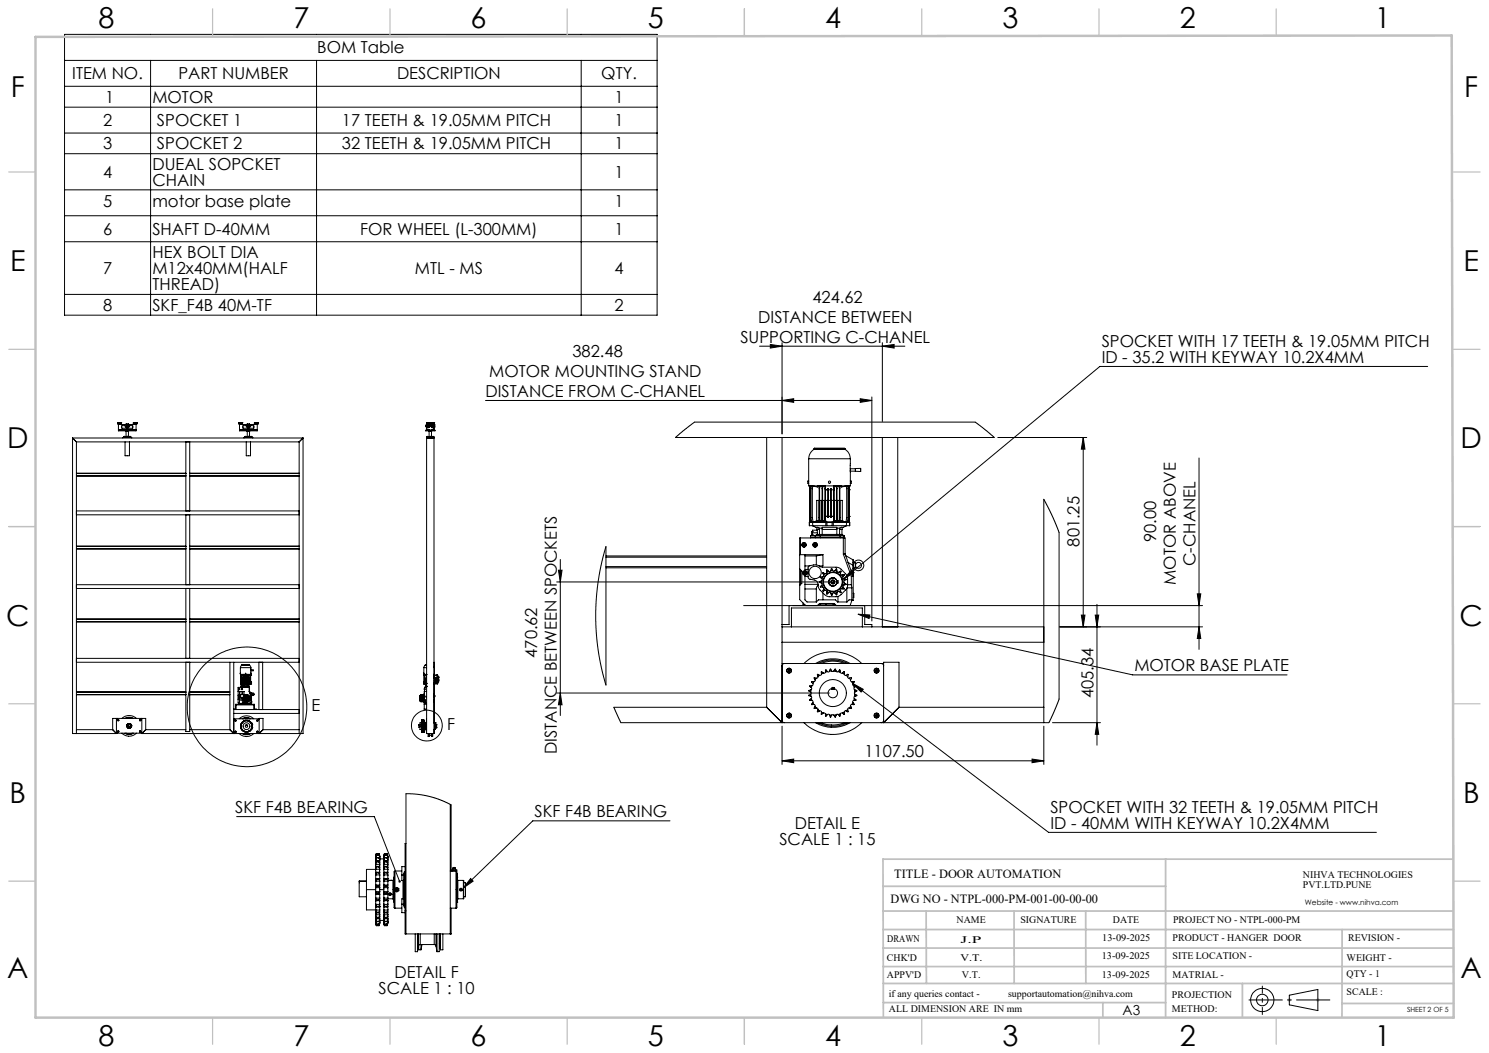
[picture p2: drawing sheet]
<svg xmlns="http://www.w3.org/2000/svg" width="420mm" height="297mm" viewBox="0 0 420 297" stroke-linecap="round" stroke-linejoin="round" font-family="sans-serif">
<defs><g id="words">
<g font-size="8.1">
<text x="27.8" y="8">8</text>
<text x="82.8" y="8">7</text>
<text x="132.8" y="8">6</text>
<text x="182.8" y="8">5</text>
<text x="232.8" y="8">4</text>
<text x="282.8" y="8">3</text>
<text x="332.8" y="8">2</text>
<text x="387.8" y="8">1</text>
<text x="3" y="27.2">F</text>
<text x="413" y="27.2">F</text>
<text x="2.8" y="76.5">E</text>
<text x="412.8" y="76.5">E</text>
<text x="2" y="126.5">D</text>
<text x="412" y="126.5">D</text>
<text x="1.7" y="176.5">C</text>
<text x="411.7" y="176.5">C</text>
<text x="2.7" y="226.5">B</text>
<text x="412.7" y="226.5">B</text>
<text x="2" y="275.7">A</text>
<text x="412" y="275.7">A</text>
<text x="27.8" y="295">8</text>
<text x="82.8" y="295">7</text>
<text x="132.8" y="295">6</text>
<text x="182.8" y="295">5</text>
<text x="232.8" y="295">4</text>
<text x="282.8" y="295">3</text>
<text x="332.8" y="295">2</text>
<text x="387.8" y="295">1</text>
</g>
<g font-size="4.7">
<text x="89.5" y="15">BOM Table</text>
<text x="20.4" y="22.4">ITEM NO.</text>
<text x="50.3" y="22.4">PART NUMBER</text>
<text x="112" y="22.4">DESCRIPTION</text>
<text x="169.6" y="22.4">QTY.</text>
<text x="29.7" y="29">1</text>
<text x="43" y="29">MOTOR</text>
<text x="173.4" y="29">1</text>
<text x="29.1" y="35.6">2</text>
<text x="44.3" y="35.6">SPOCKET 1</text>
<text x="96.5" y="35.6">17 TEETH &amp; 19.05MM PITCH</text>
<text x="173.4" y="35.6">1</text>
<text x="29.1" y="42.1">3</text>
<text x="43" y="47.9">DUEAL SOPCKET</text>
<text x="44.3" y="42.1">SPOCKET 2</text>
<text x="96.5" y="42.1">32 TEETH &amp; 19.05MM PITCH</text>
<text x="173.4" y="42.1">1</text>
<text x="29.1" y="50.1">4</text>
<text x="43" y="52.4">CHAIN</text>
<text x="173.4" y="50.1">1</text>
<text x="29.1" y="58.4">5</text>
<text x="43" y="58.4">motor base plate</text>
<text x="173.4" y="58.4">1</text>
<text x="29.1" y="66.2">6</text>
<text x="43" y="66.2">SHAFT D-40MM</text>
<text x="101.6" y="66.2">FOR WHEEL (L-300MM)</text>
<text x="173.4" y="66.2">1</text>
<text x="29.1" y="77.3">7</text>
<text x="43" y="72.8">HEX BOLT DIA</text>
<text x="43" y="77.3">M12x40MM(HALF</text>
<text x="117" y="77.3">MTL - MS</text>
<text x="173.4" y="77.3">4</text>
<text x="43" y="81.8">THREAD)</text>
<text x="29.1" y="87.6">8</text>
<text x="43" y="87.6">SKF_F4B 40M-TF</text>
<text x="173.4" y="87.6">2</text>
<text x="229.1" y="85.5">424.62</text>
<text x="213.9" y="91.1">DISTANCE BETWEEN</text>
<text x="161.5" y="100.8">382.48</text>
<text x="208.8" y="96.6">SUPPORTING C-CHANEL</text>
<text x="310.8" y="97.8">SPOCKET WITH 17 TEETH &amp; 19.05MM PITCH</text>
<text x="138" y="106.4">MOTOR MOUNTING STAND</text>
<text x="310.8" y="102.3">ID - 35.2 WITH KEYWAY 10.2X4MM</text>
<text x="137" y="111.9">DISTANCE FROM C-CHANEL</text>
<text x="304.5" y="154.2" transform="rotate(-90 304.5 154.2)">801.25</text>
<text x="326.1" y="152.9" transform="rotate(-90 326.1 152.9)">90.00</text>
<text x="337.2" y="159.7" transform="rotate(-90 337.2 159.7)">C-CHANEL</text>
<text x="331.7" y="164.9" transform="rotate(-90 331.7 164.9)">MOTOR ABOVE</text>
<text x="151.5" y="185.5" transform="rotate(-90 151.5 185.5)">470.62</text>
<text x="320" y="189.3">MOTOR BASE PLATE</text>
<text x="308.4" y="196.9" transform="rotate(-90 308.4 196.9)">405.34</text>
<text x="87.9" y="200.7">E</text>
<text x="126.1" y="206">F</text>
<text x="157" y="212.7" transform="rotate(-90 157 212.7)">DISTANCE BETWEEN SPOCKETS</text>
<text x="243.8" y="213.6">1107.50</text>
<text x="66.3" y="229.2">SKF F4B BEARING</text>
<text x="150.8" y="230.5">SKF F4B BEARING</text>
<text x="224.2" y="233.7">DETAIL E</text>
<text x="296.3" y="229.2">SPOCKET WITH 32 TEETH &amp; 19.05MM PITCH</text>
<text x="296.3" y="233.7">ID - 40MM WITH KEYWAY 10.2X4MM</text>
<text x="219.8" y="238.3">SCALE 1 : 15</text>
<text x="111.2" y="275.9">DETAIL F</text>
<text x="106.8" y="280.5">SCALE 1 : 10</text>
</g>
<text font-size="3.9" x="316.7" y="286.4">A3</text>
<g font-size="3.5">
<text x="252.2" y="247.6">TITLE - DOOR AUTOMATION</text>
<text x="251.2" y="254.7">DWG NO - NTPL-000-PM-001-00-00-00</text>
</g>
<g font-size="2.8">
<text x="367.5" y="247.6">NIHVA TECHNOLOGIES</text>
<text x="367.5" y="250.5">PVT.LTD.PUNE</text>
<text x="269.8" y="260.3">NAME</text>
<text x="287.8" y="260.3">SIGNATURE</text>
<text x="313.9" y="260.4">DATE</text>
<text x="330.9" y="260.4">PROJECT NO - NTPL-000-PM</text>
<text x="250.3" y="265.6">DRAWN</text>
<text x="270.9" y="266.1">J.P</text>
<text x="310.9" y="265.5">13-09-2025</text>
<text x="330.7" y="265.5">PRODUCT - HANGER DOOR</text>
<text x="380.3" y="265.5">REVISION -</text>
<text x="250.2" y="271.1">CHK'D</text>
<text x="250.2" y="275.8">APPV'D</text>
<text x="270.9" y="271.1">V.T.</text>
<text x="271.3" y="275.8">V.T.</text>
<text x="310.8" y="270.6">13-09-2025</text>
<text x="310.8" y="275.8">13-09-2025</text>
<text x="330.7" y="270.6">SITE LOCATION -</text>
<text x="330.7" y="275.8">MATRIAL -</text>
<text x="379.8" y="275.6">QTY - 1</text>
<text x="379.8" y="271.1">WEIGHT -</text>
<text x="250.7" y="281.1">if any queries contact -</text>
<text x="284.3" y="281.1">supportautomation@nihva.com</text>
<text x="330.6" y="281.5">PROJECTION</text>
<text x="379.8" y="280.7">SCALE :</text>
<text x="250.7" y="285.6">ALL DIMENSION ARE IN mm</text>
<text x="330.6" y="285.4">METHOD:</text>
</g>
<text font-size="2.1" x="368.1" y="255.1">Website - www.nihva.com</text>
<text font-size="2" x="396.9" y="285.4">SHEET 2 OF 5</text>
</g></defs>
<g fill="none" stroke="#000" stroke-width=".28">
<path d="M18.2 9.7h167.1v79.2h-167.1zM18.2 17h167.1M42.5 17v71.9M89.3 17v71.9M163.9 17v71.9M18.2 24.3h167.1M18.2 30.2h167.1M18.2 37.5h167.1M18.2 43.4h167.1M18.2 53.5h167.1M18.2 60.9h167.1M18.2 68.2h167.1"/>
<path d="M18.2 83h167.1M214.2 97.6h41M217.3 97.2l3.3 .4-3.3 .6zM220.6 96.7v25.7M248.9 97.6l3.3-.4v1zM248.9 96.7v22.2M33.2 119.2h.1M33.2 119.5h.1M33.2 119.3h1M33.2 119.5h.7M33.2 119.3v.2M33.2 119.2l1 .1"/>
<path d="M33.2 119.6h.7M33.3 119.2h.1M33.4 119.2h.1M33.4 119.7h2.1l.1-.1 2.8 .1v1.8h-5zM33.5 119.2h.1M33.5 119.7h.3M33.5 119.6h.3M33.5 119.7h.1M33.5 119.6h.1M33.5 119.6v.1M33.6 119.2h.1M33.8 119.2h.1"/>
<path d="M33.8 119.7h.1M33.8 119.6h.1M33.8 119.6v.1M33.9 119.6h.1M33.9 119.2h.1M33.9 119.7h.1M33.9 119.5h.3M33.9 119.6v.1M34 119.2h.1M34.1 119.2h.1M34.2 119.5l-.3 .1M34.2 119.3v.2"/>
<path d="M37.6 119.5l1 .1M37.6 119.5h1M37.6 119.3h.7M37.6 119.3v.2M37.6 119.2v.1M37.6 119.2h.7M37.7 119.2h.1M37.8 119.2h.1M37.9 119.6h.1M37.9 119.2h.1M37.9 119.6h.3M37.9 119.7h.3"/>
<path d="M37.9 119.6v.1M38 119.2h.1M38.2 119.2h.1M38.2 119.7h.1M38.2 119.6h.1M38.2 119.6v.1M38.3 119.2h.1M38.3 119.2h.3M38.3 119.6h.1M38.3 119.3h.3M38.3 119.7h.1M38.3 119.6v.1"/>
<path d="M38.4 119.2h.1M38.5 119.2h.1M38.6 119.6h.1M38.6 119.2v.1M38.6 119.3v.2M67.3 119.5l.8 .1M67.3 119.3h1.1M67.3 119.5h1.1M67.3 119.3v.2M67.5 119.2h.1M67.6 119.2h.1M67.6 119.7h2.1v-.1l2.9 .1v1.8h-5z"/>
<path d="M67.7 119.6h.1M67.7 119.2h.1M67.7 119.6h.2M67.7 119.7h.2M67.7 119.6v.1M67.9 119.7h.1M67.9 119.6v.1M67.9 119.6h.1M68 119.2h.1M68.1 119.6h.1M68.1 119.7h.1M68.1 119.6v.1"/>
<path d="M68.1 119.2h.1M68.2 119.2h.1M68.3 119.2h.1M68.4 119.5l-.3 .1M68.4 119.3v.2M71.8 119.2h.1M71.8 119.5h.1M71.8 119.3h.7M71.8 119.5h.9M71.8 119.3v.2M71.8 119.2h.9M71.8 119.6h.9"/>
<path d="M71.9 119.2h.1M72 119.2h.1M72 119.6h.4M72 119.7h.4M72 119.6h.1M72 119.6v.1M72 119.7h.1M72.1 119.2h.1M72.2 119.2h.1M72.4 119.2h.1M72.4 119.7h.1M72.4 119.6h.1"/>
<path d="M72.4 119.6v.1M72.5 119.6h.1M72.5 119.2h.1M72.5 119.7h.1M72.5 119.3h.2M72.5 119.6v.1M72.6 119.2h.1M72.7 119.2h.1M72.7 119.5v.1M72.7 119.2v.3M120.2 119.9v.5M120.3 119.9v.5"/>
<path d="M120.3 119.7h.1M120.3 119.6h.1M120.3 119.7h.8v.5h-.7M120.3 119.6v.1M120.3 119.7v1.7M120.3 119.5l.1 .1M120.3 119.5h1M120.3 119.3v.2M120.3 119.3h.1M120.4 119.2l-.1 .1M120.4 119.6h.9M120.4 119.2h.1"/>
<path d="M120.4 119.3h.9M120.4 119.2h.9M120.4 119.7v1.4M120.4 119.6h.1M120.4 119.6v.1M120.5 119.2h.1M120.6 119.7h.1M120.6 119.2h.1M120.6 119.6h.1M120.6 119.6v.1M120.7 119.2h.1M120.7 119.6v.1"/>
<path d="M120.8 119.6h.1M120.8 119.6h.2M120.8 119.7h.2M120.8 119.6v.1M120.8 119.7h.1M120.9 119.7v.9M120.9 119.2h.1M121 119.6h.1M121 119.2h.1M121 119.6v.1M121.1 120l.1 .3h-.3M121.1 119.2h.1"/>
<path d="M121.2 120v.3M121.2 119.2h.1M121.3 119.2v.1M121.3 119.5v.1M121.3 119.3v.2M121.5 119.2h.1M121.4 119.5h.1M121.4 119.3h1M121.4 119.5h1M121.4 119.3v.2M121.5 119.2h.9M121.5 119.6h.9"/>
<path d="M121.6 120h.1M121.6 120v.2M121.6 119.2h.1M121.7 119.6h.3M121.7 119.7h.3M121.7 119.2h.1M121.7 119.6h.1M121.7 119.6v.1M121.7 119.7h.1M121.8 119.2h.1M121.8 119.7v.9M122 119.7h.1"/>
<path d="M122 119.6h.1M122 119.6v.1M122 119.2h.1M122.1 119.6h.1M122.1 119.6v.1M122.1 119.7h.1M122.1 119.2h.1M122.2 119.7h.1M122.2 119.2h.1M122.3 119.2h.1M122.3 119.7v1.4M122.3 119.6h.1"/>
<path d="M122.3 119.6v.1M122.3 119.7h.2M122.3 119.6h.2M122.4 119.6h.1M122.4 119.5l.1 .1M122.4 119.5v.1M122.4 119.2v.3M122.5 119.7h.1M122.5 119.7h-.8v.5h.6M122.5 119.6v.1M122.5 119.7v1.7M122.5 119.9h.1"/>
<path d="M122.6 119.9h.1M122.6 119.9v.5M136.9 113h109M220.6 113l3.3-.5v1zM242.6 112.5l3.3 .5-3.3 .5zM245.9 112v63.2M402.7 103.4h-92.5l-72.2 59.9M20.5 123.5v83.4h12.3M20.5 123.5h65M20.5 123.5l1.1 1.1M21.6 134.3h30.8M21.6 133.5h30.8"/>
<path d="M21.6 124.6h62.8M21.6 124.6v82.3M21.6 134.2h30.8M21.6 133.6h30.8M33.4 121.4h5M33.4 121.1h5M34.4 120.1l.8-.1 .3 .6 .4 .1 .4-.2 .2-.5h.9l.1 .7-3.1 .1zM34.6 123.5v-.1l2.5 .1M34.9 123.2h2M34.9 123.4h2M34.9 123.4h.1M34.9 123.2v.2"/>
<path d="M34.9 123.2h.1M35.1 123.1h.1M35.1 123.1v.1M35.2 123.1v.1M35.3 124.6v3.9h1.2v-3.9M35.5 121.7h.7M35.5 121.5l.1 1.7M35.8 123.1h.2M35.8 123.1h.1M35.8 123.1v.1M36 123.1v.1M36.2 121.5v1.7"/>
<path d="M36.5 123.1h.2M36.5 123.1h.1M36.5 123.1v.1M36.7 123.1v.1M36.9 123.2h.1M36.9 123.4h.1M36.9 123.2v.2M52.4 133.5v.1M52.4 134.2v.1M52.4 124.6v19.5M53.5 134.3h30.9M53.5 133.5h30.9"/>
<path d="M53.5 124.6v19.5M53.5 134.2h30.9M53.5 133.6h30.9M67.6 121.4h5M67.6 121.1h5M68.5 120.1l.9-.1 .3 .6 .4 .1 .4-.2 .2-.5h.8l.1 .8h-3.1zM68.8 123.5v-.1l2.5 .1M69.1 123.4h1.9M69.1 123.2h1.9M69.1 123.2v.2M69.2 123.1h.1M69.2 123.1v.1"/>
<path d="M69.3 123.1h.1M69.4 123.1v.1M69.5 124.6v3.9h1.2v-3.9M69.7 121.5v1.7M70 123.1h.1M70 123.1v.1M70.1 123.1v.1M70.4 121.7v1.5M70.4 121.5v.2h-.7M70.7 123.1h.2M70.7 123.1h.1M70.7 123.1v.1"/>
<path d="M70.9 123.1v.1M71 123.2v.2M84.4 124.6v82.3M85.5 123.5v83.4h-12.4M85.5 123.5l-1.1 1.1M120.1 121.4h2.6v.1h-2.6zM120.3 121.1h.8v.3M120.3 123.5h2.1v83.4h-2.1zM120.4 123.2h2M120.4 123.2v.3M120.4 123.2h.1M120.4 120.4h.2"/>
<path d="M120.5 123.1h.2M120.5 123.1v.1M120.6 120.6h.1M120.6 120.2v.4M120.6 120.6h.3M120.7 123.1v.1M120.9 120.2v.4M120.9 120.5h.1M120.9 120.4h.1M120.9 120.4v.1M121 121.7h.7M121 121.5v1.7"/>
<path d="M121.3 123.1h.2M121.3 123.1v.1M121.5 123.1v.1M121.6 120.3h.1M121.6 120.2v.1M121.6 120.3h.2M121.7 121.5v1.7M121.8 120.2v.4M121.8 120.5h.1M121.8 120.4h.1M121.8 120.4v.1M121.8 120.6h.3"/>
<path d="M122.1 123.1h.1M122.1 123.1v.1M122.1 120.6h.1M122.2 120.2l-.1 .4zM122.2 120.4h.1M122.2 123.1v.1M122.4 123.4h-2h2M122.4 123.2v.3M122.5 121.1h-.9v.3M122.5 120.4h.1M122.6 120.4h.1M190.5 123.4l5.4-4.3h79.2l5.4 4.3z"/>
<path d="M216.3 123.4v76.1M220.6 123.4v80.4M228.1 135.7v.6M228.1 135.7h-.2v.6h.2M228.1 136.3v.8h11.8v-.8M228.1 129.4h11.8M228.1 129.4v6.3M228.4 138.1h.1M228.4 137.1l-.1 11.2M228.5 137.1l-.1 10.2M228.5 138.1h.1M228.6 137.1l-.1 .8"/>
<path d="M228.8 137.1v.1M228.9 137.1l-.2 8.8 .2 1.2 .6 .2M229.1 137.1l.1 .1M229.3 137.1l-.2 8.8 .2 1.2 .6 .2M229.6 137.1l1 .3 .1-.2M229.6 126.7a3.2 3.2 0 0 0-1.5 2.7M229.6 126.6l.2-.2h8.4l.1 .2M229.6 126.7h8.7M229.6 126.6h8.7M229.6 126.6v.1M230.7 137.2h.1M230.7 137.1v.1"/>
<path d="M230.8 137.1v.1M230.8 137.2v.1M231.1 137.9h.1M231.1 137.1v10M231.2 137.9v8M231.2 137.1v.8M231.5 137.2h.1M231.5 137.1v.1M231.5 137.2v.1M231.6 137.1v.1M231.6 137.2v.1M231.9 137.9h.1"/>
<path d="M231.9 137.1l-.1 10.2M232 137.1v10.2M232.3 137.2h.1M232.3 137.1v.1M232.3 137.2v.1M232.4 137.2v.1M232.4 137.1v.1M232.7 137.9h.1M232.7 137.1v10.2M232.8 138.1h.7M232.8 138.2h.1M232.8 137.1v10.2"/>
<path d="M233.6 138.1h.8M233.6 138.1l-.1-.3v8.2l.1-.3M233.6 138.1h.1M233.6 138.1l.1 .1M233.6 138.1v7.6M234.4 138.1l.1-.3v8.2l-.1-.3M234.4 138.1v7.6M235.1 138.1l-.6 .1M235.1 138.2h.1M235.2 137.9l-.1-.8v1.1M235.2 137.9h.1M235.2 137.9v8"/>
<path d="M235.3 137.1v10.2M235.5 137.2v.1M235.5 137.2h.2M235.5 137.1v.1M235.7 137.2v.1M235.7 137.1v.1M235.9 137.1l.1 .8M236 137.9h.1M236 137.9l-.1 8.9M236.1 137.1v10.2M236.4 137.2h.1M236.4 137.1v.1"/>
<path d="M236.4 137.2l-.1 .1M236.5 137.1v.1M236.5 137.2v.1M236.7 137.1l.1 .8M236.8 137.9v8M236.8 137.9h.1M236.9 137.1v10M237.2 137.2h.1M237.2 137.1v.1M237.2 137.2l-.1 .1M237.3 137.1v.1M238.3 126.7a3.2 3.2 0 0 1 1.6 2.7"/>
<path d="M238.3 126.6v.1M238.4 137.1l-1.1 .3v-.2M238.7 137.1l.1 8.8-.1 1.2-.6 .2M238.9 137.1l-.2 .1M239.1 137.1l.1 8.8-.2 1.2-.5 .2M239.2 137.1l-.1 .1M239.3 137.1l.2 .8M239.5 138.1h.1M239.5 137.1l.1 10.2M239.6 138.1h.1M239.6 137.1v11.2M239.8 132.9h1.5"/>
<path d="M239.8 132.2h1.5M239.9 135.7v.6M239.9 135.7h.2v.6h-.2M239.9 129.4v6.3M241.3 132.1h1.5v.9l-1.5-.1zM248.9 123.4v53.4M253.2 123.4v53.4M281.4 123.4h25.1M305.5 123.4l.5 3.3h-1zM305.5 123.4v53.4M338.2 129.2v54M21.6 154.9h30.8"/>
<path d="M21.6 154h30.8M21.6 144.1h62.8M21.6 145.2h62.8M21.6 154.8h30.8M21.6 154.1h30.8M52.4 154v.1M52.4 154.8v.1M52.4 145.2v19.7M53.5 154.9h30.9M53.5 154h30.9M53.5 145.2v19.7M53.5 154.8h30.9"/>
<path d="M53.5 154.1h30.9M158 157.8v44M170.9 154.2v39l-1-3.7-1-4.8-.6-4.6-.3-4.9 .1-5 .5-5.4 .9-5.1zM170.9 156.8h45.4M170.9 157.2h45.4M170.9 159.8h45.4M225.6 156.5h6.5M225.8 151.7v4.8M226.6 153.6l.2-.2 .2 .4-.2 .1zM227 156.5v4.1h.9M227 159.6h1.2M227 156.8h3.3"/>
<path d="M228.1 159.7l2.1-.4 1.5 .6 4.7 .2 .8 .4 1.4 1.5 .4 .7-.1 3.1-1.7 1.9-.6 .5-.6 .1-2.7-.1-2-1.8-.4-.6-.1-.8a1.34 1.34 0 0 0-1.1-1.4l-1.2-.2-.5-.3-.1-3zM228.3 147.3v1M228.3 148.3h.9M228.3 147.3h1M228.4 145.7h.1M228.5 145.7h.1M228.5 145.9l.2 1.2 .5 .2M228.6 151.5h1.3zM229 149.9h.2v1h-.2zM229.1 148.3l1 .4M229.2 150h.1M229.2 150.8h.1"/>
<path d="M229.2 150.3h1.4M229.2 150.3v.8M229.2 148.3h3.7M229.3 147.3h.1M229.3 147.3h.2M229.3 147.2v.1M229.5 147.3h.1M229.6 147.3h.3M229.6 147.2v.1M229.7 153.6l.2-.2 .2 .4-.2 .1zM229.9 147.3h.3M229.9 151.5h8.2"/>
<path d="M229.9 151.1h1.5M229.9 151.1h-1.3v.6M229.9 151.1v.6M230.1 148.7l.4 .6M230.1 148.7h.6M230.2 147h.8M230.2 147.3h.8M230.2 147v.3M230.3 141.1h.7v5.7M230.3 156.8v2.5M230.4 146.8h.6M230.4 146.8l-.2 .2"/>
<path d="M230.4 141.1v5.7M230.5 149.5l.1 .8M230.5 149.5h-1.3v.8M230.5 149.3h.6M230.5 149.3v.2M230.6 150.3v.4M230.7 148.7a.92 .92 0 0 0 1.3 .1M230.7 148.7l.4 .6M230.9 150.7h-.6v.4M230.9 150.7v.4M230.9 150.7h6.1M231 146.8v.2"/>
<path d="M231 147.3h.1M231 147.3h.2M231 147v.3M231.1 145.9h.1M231.1 147.1l-.1 .2M231.1 149.3v1.4M231.2 145.9l-.1 1.2M231.2 147.3h.1M231.2 147.3h.6M231.2 147v.3M231.2 146.8h.6v.2h-.6M231.2 146.8v.2"/>
<path d="M231.4 151.1h5.6M231.4 151.1v.6M231.8 141.1h-.6v5.7M231.8 147.3h.2M231.9 145.9h.1M231.9 147.1h.1M231.9 149.3v-.6h4.1v.6M231.9 149.3h4.1M231.9 149.3v1.4M232 147.3h.1M232 147.3h.7M232.1 146.8v-5.7h.6v5.7"/>
<path d="M232.1 146.8l-.1 .2h.7v-.2M232.1 146.8h.6M232.1 156.5v3.1h-1M232.1 156.5l-1.8 .3M232.7 147.3h.1M232.7 145.9h.1M232.7 147.1h.1M232.8 147.3h2.3M232.8 146.9v.1M232.8 147.3h.1M232.8 147h.1M232.8 145.6h.1"/>
<path d="M232.9 141.1h.6M232.9 145.6l.6 .1h-.7M232.9 148.3h.4M232.9 147.3v1M232.9 147.3h-3.7v1M232.9 147.3h.4M233.3 148.3h1.4M233.3 147.3h1.4M233.3 147.3v1M233.6 145.7h.8M233.6 145.7h.1M233.7 145.6h.6"/>
<path d="M233.7 145.6l-.1 .1M234.3 141.1h-.6v4.5M234.5 141.1h.6v6.2M234.7 147.3v1M234.7 148.3h.4M234.7 147.3h.3M235 147.3l.1 1M235 147.3h3.8l-.1 1M235.1 148.3h3.6M235.1 145.6l-.6 .1h.6M235.1 145.6h.1M235.1 146.9v.1"/>
<path d="M235.1 147.3h.1M235.1 147h.1M235.1 147.3h.2M235.2 145.9h.1M235.2 145.9l.1 1.2M235.3 146.8v.2M235.3 147h.6M235.3 147.3h.6M235.3 146.8h.6M235.3 147v.3M235.9 141.1h-.6v5.7M235.9 146.8v.2"/>
<path d="M235.9 147.3h.1M235.9 147.3h.2M235.9 147v.3M236 149.3v1.4M236.1 145.9l-.2 1.2 .2 .2M236.1 141.1h.6v5.7M236.1 147.3h.1M236.1 147.3h.6M236.7 146.8h-.6v.2h.6M236.7 146.8v.2M236.7 147.3h.1M236.7 147.3h.2"/>
<path d="M236.7 147v.3M236.8 145.9h.1M236.8 145.9l.1 1.2M236.8 149.3h.7M236.8 149.3v1.4M236.9 147.1v.2M236.9 146.8v.2M236.9 147.3h.1M236.9 147h.9M236.9 147.3h.9M236.9 146.8h.7M236.9 147v.3"/>
<path d="M237 151.1h1.1M237 151.1v.6M237 150.7h.7v.4M237 150.7v.4M237.3 148.7a.92 .92 0 0 1-1.3 .1M237.3 148.7l-.5 .6M237.3 148.7h.6M237.5 149.3v1.4M237.6 146.8l.2 .2M237.6 141.1v5.7M237.7 141.1h-.8v5.7M237.8 147.3h.3"/>
<path d="M237.8 147v.3M237.9 148.7l-.4 .6M237.9 151.7h.5v4.5M237.9 151.7h-12.3v17.4l1.7 1.7M237.9 151.7v4.6M237.9 156.3l2.2 6.3M238.1 151.1l.1 .6M238.1 151.5h.1zM238.1 151.1v.6M238.1 147.3h.2M238.3 147.2v.1M238.3 147.3h.2"/>
<path d="M238.4 156.2l-.5 .1M238.4 156.2l.1 .5M238.5 147.3h.1M238.5 156.7l.7 1.9M238.5 156.7l2.2 1.2M238.6 147.3h1M238.6 147.2v.1M238.7 147.3h.1M238.7 148.3h.9M238.8 148.3l-.9 .4M239.2 158.6l1.4 3.9M239.2 158.6l1.4 .9"/>
<path d="M239.5 145.7h.1M239.5 145.9l-.2 1.2-.6 .2M239.6 145.7h.1M239.6 147.3v1M240.6 159.5v3M240.7 157.9l-.1 1.6M240.7 158.6v1.7M240.7 157.9v.7M240.7 158.6l.2 .1M240.9 158.7a1.51 1.51 0 0 1 2.2-.4 1.51 1.51 0 0 1 0 2.3 1.51 1.51 0 0 1-2.2-.3M240.9 158.7l.4 .1M241.3 158.8v1.4"/>
<path d="M21.6 175.4h30.8M21.6 174.6h30.8M21.6 164.9h62.8M21.6 166h62.8M21.6 174.7h30.8M21.6 175.3h30.8M52.4 174.6v.1M52.4 175.3v.1M52.4 166v19.7M53.5 175.4h30.9M53.5 174.6h30.9M53.5 166v19.7"/>
<path d="M53.5 174.7h30.9M53.5 175.3h30.9M157 164.1h76.9M157.5 160.8h1l-.5 3.3zM170.9 160.2h45.4M209.8 170.8h129.4M220.6 176.8h73.8M222.6 170.8v5.3h-2M223.2 176.8v-5.3h20v5.3M225.6 160.5l.6 .6v3.4l-.6 .6M225.8 160.7v4.2M226.5 170.1v.5h.5"/>
<path d="M226.8 161.5l.2-.1 .3 .3h-.5zM227 164.8h3.8M227 166.1h3.3M227.9 162.6h-.9v6.6l.6 .6h2.7M230.3 166.1v3.7M230.6 170.8l.6-.6h4.1l.6 .6M230.8 165.1l-.4 .5-.1 .5M230.8 170.6h4.9M231.5 170.2v.4M231.7 163.9v.5M231.7 164.4l.2 .3-.1 .4M231.7 163.9l-.6 .2 .6 .3"/>
<path d="M231.8 165.1l.2 .5M231.8 163.2l.1 .4-.2 .3M231.8 165.1l-.4 .4 .6 .1M232 162.7l-.2 .5M232 162.7l-.6 .1 .4 .4M232 165.6l.3 .2 .1 .3M232.1 167.2v2M232.3 162.2v.4l-.3 .1M232.4 166.1l-.3 .5 .6-.1M232.4 166.1l.3 .4M232.7 161.8l-.4 .4M232.7 161.8l-.6-.2 .2 .6"/>
<path d="M232.7 166.5l.4 .1 .2 .3M232.8 170.7h.1M233.2 161.4l-.1 .3-.4 .1M233.3 166.9l-.1 .6 .5-.4M233.3 166.9l.4 .2M233.7 167.1h.4l.3 .2M233.7 161.1l-.5 .3M233.7 161.1l-.4-.4-.1 .7M234 163.4l.3-.2a1.19 1.19 0 0 1 1.7 .6h.4v.7h-.4a1.17 1.17 0 0 1-1.6 .7 1.17 1.17 0 0 1-.4-1.8zM234.4 167.3l.2 .6 .3-.5M234.4 167.3l.5 .1M234.4 160.9l-.2 .3-.5-.1"/>
<path d="M234.9 160.9h-.5M234.9 160.9l.3 .2 .3-.1M234.9 160.9l-.4-.5-.1 .5M235.1 170.2v.4M235.5 161l.5 .1M235.5 161l.4-.5 .1 .6M235.5 167.3l-.4-.1-.2 .2M236 161.1l.3 .3h.3M236.1 167.1l-.1 .7-.5-.5M236.1 167.1l-.6 .2M236.3 163.8v.7M236.4 168.2v1.6"/>
<path d="M236.6 161.4l.5 .3M236.6 166.9h-.4l-.1 .2M236.6 161.4l.6-.3-.1 .6M237.1 166.5l-.5 .4M237.1 161.7v.3l.4 .2M237.1 166.5l.1 .7-.6-.3M237.5 166l-.3 .2-.1 .3M237.5 162.2l.3 .5M237.5 162.2h.7l-.4 .5M237.8 165.6l-.3 .4M237.8 162.7l-.1 .3 .3 .3M237.8 165.6l.3 .6-.6-.2"/>
<path d="M238 163.3l.1 .5M238 163.3l.7 .2-.6 .3M238.1 165l-.3 .1v.5M238.1 163.8l-.2 .3 .2 .4M238.1 164.5v.5M238.1 164.5l.6 .3-.6 .2M238.9 165.9v3.9M238.9 165.8h1.4M239.1 164.9h1M240.1 164.9l.2 .9M240.1 162.6v2.3M240.2 160.8l.7 .7-2.9 1.8z"/>
<path d="M240.3 165.8v3.4M240.3 169.3h.2M240.3 169.2l.2 .1M240.3 169.2h-.8l-.6 .6h-2.6l-.6-.6h-4.8l-.6 .6M240.3 169.2l-.5 1.6M240.6 162.5l-.5 .1M240.7 160.3v9h-.2M240.7 167.4h.1v1.1h-.1M240.9 160.3h-.2M241.3 160.2l-.4 .1M242 173.2l77.5 17.2h43.5M242 173.2l3.4 .3-.3 .9z"/>
<path d="M243.9 170.8v5.3h2v.7M298.9 176.8h40.3M305 173.5h1l-.5 3.3zM308.9 173.5h1l-.5 3.3zM309.4 170.5v39.7M337.7 167.5h1l-.5 3.3zM338.2 176.8l.5 3.3h-1zM21.6 195.9h30.8M21.6 195.2h30.8M21.6 196h30.8M21.6 186.8h62.8M21.6 185.7h62.8"/>
<path d="M52.4 195.2h.1M52.4 195.9v.1M52.4 186.8v19.5h1.1v-19.5M53.5 195.9h11.3M53.5 195.2h11.3M53.5 196h11.3M64.8 186.8v19M65.9 200h.5v-1.4h5.4v1.4l.5 .1M65.9 186.8v20.1M67.2 196.1l.1 .1v.9l-.1 .1M67.2 195h1.6M67.2 193.9v1.1"/>
<path d="M67.2 196.1v1.1M67.4 198.5l.2 .1M67.5 194.3v.1M67.5 194.3h.1M67.5 194.4h.1M67.6 196.3h.1M67.6 195v1.1h.2M67.6 195.9h.2M67.6 197.1h.9M67.6 195.2h.8M67.6 197.5h.8M67.8 196.6l.5 .3 .2 .6 .6 .5h.9l.6-.8"/>
<path d="M67.8 196.6l.1-.8 2 .1 .6 .6 .1 .7M67.8 196.6h-.2v1.7l.8 .1M67.8 189.9v.1M67.8 190v.2h3v-.2M67.8 188.3h3M67.8 188.3v1.6M67.9 193h.1M67.9 192.8h.1M67.9 190.5h.1M67.9 192.4h.1M67.9 190.2v2.8M67.9 193h.2"/>
<path d="M67.9 192.8h.3M67.9 192.4v.3l.4 .1M67.9 193.8h.4zM68.1 190.2l-.1 2.5M68.1 193.4h.1M68.1 193.7h.1M68.1 193h.9M68.1 192.8v.2M68.1 192.8h.9M68.1 193.4v.3M68.1 193l.2 .1M68.1 190.2l-.2 .2"/>
<path d="M68.1 193.5h.3M68.1 193.5v.2M68.1 192.8h.1M68.1 190.2v2.5M68.2 187.6l-.4 .7M68.2 187.6h2.2M68.2 192.8h.1M68.2 187.6h.1M68.2 190.2l.2 .1M68.2 194.3v.1M68.2 194.3h.1M68.2 194.4h.1"/>
<path d="M68.3 193.8h2M68.3 193.7h.3M68.3 193.7h-.4v.2M68.3 193.7v.2M68.3 192.8h.1M68.3 193.1l.1 .2M68.3 193.1h.2M68.3 192.7h.2M68.3 192.8h.2M68.3 192.7v.1M68.3 194.3v.1M68.4 192.6h.1"/>
<path d="M68.4 195.2v.6M68.4 197.5v.9M68.4 192.6l-.1 .1M68.4 198.4l.1-.1 1.4 .1M68.4 193.3v.2M68.4 193.3h-.3v.2M68.4 193.3h.2M68.4 193.3h.1M68.4 193.5v.1M68.5 193.1h.3M68.5 193.1l.1 .2M68.5 190.2h.1"/>
<path d="M68.5 197.2l-.1 .3M68.5 190.2v.1M68.5 198.6h1.2M68.5 193.6l-.1 .1M68.5 193.6h1.6M68.5 193.6v.1M68.5 191.2h-.1v1.4M68.5 192.6v.1M68.5 192.8h.1M68.5 192.7h.1M68.5 190.2v2.6M68.5 192.4h.1"/>
<path d="M68.5 190.4h.1M68.6 191.2h.2M68.6 192.8h.1M68.6 192.7h.2M68.6 192.8h.2M68.6 197h.1M68.6 197l.1 .1M68.6 190.2v2.6M68.6 193.3v.3M68.6 193.7h1.4M68.6 193.7v.2M68.7 197.3h.1"/>
<path d="M68.7 190.2h.1M68.7 190.2v.1M68.7 198.5v.1M68.7 196.9v.2M68.7 197.1l.1 .1M68.7 196.9l-.1 .1M68.7 196.7h.1M68.8 193.3v-.2h1v.2M68.8 193.3h1M68.8 192.6v.1M68.8 192.8h.1M68.8 197.2v.1"/>
<path d="M68.8 196.7l-.1 .2M68.8 197.2l-.1 .1M68.8 190.2v2.6M68.8 193.3v.3M68.8 192.7h.1M68.8 192.4h.1M68.8 190.4h.1M68.8 191.2h.2M68.8 192.7h.2M68.8 192.8h.2M68.8 196.6v.1M68.8 197.3l.1 .2"/>
<path d="M68.8 196.6l-.1 .1M68.8 196.4h.1M68.8 196.4l.1 .1M68.8 197.6h.1M68.8 196.3l.1 .1M68.8 195v.9h-.3M68.8 197.8v.5M68.8 195l-.4 .2M68.9 197.5l-.1 .1M68.9 197.5h.1M68.9 197.5l.1 .1M68.9 196.5l-.1 .1"/>
<path d="M68.9 190.2v.1M68.9 196.5h.1M68.9 190.2h.1M68.9 197.6h-.1M68.9 196.4h.1M68.9 197.6h.1M69 192.6v.1M69 192.8h.1M69 198.6h.1M69 196.4l-.1 .1M69 197.6l.1 .1M69 192.7l.1 .1"/>
<path d="M69 190.2v2.6M69 192.4h.1M69 190.4h.1M69 191.2h.1M69 192.4h.2M69 192.8h.6M69 190.5h.1M69 192.7h.1M69 193h.1M69 192.8v.2M69.1 197.8h.1M69.1 196.1h.1"/>
<path d="M69.1 196.1v.2M69.1 193h.4M69.1 192.8h.4M69.1 197.7v.1M69.1 197.7h.1M69.1 196.3l-.1 .1M69.1 196.1l.1 .1M69.1 196.3h.1M69.1 192.8v.2M69.1 192.4h.1M69.2 190.5h.2M69.2 190.5h-.2"/>
<path d="M69.2 192.4h.2M69.2 192.4h.1M69.2 190.4h.1M69.2 190.5v1.9M69.2 190.4v2M69.2 190.5h-.1M69.2 191.2h.2M69.2 197.8h-.1M69.2 197.7l.2 .1M69.2 196.2l-.1 .1M69.2 196.2h.1M69.2 197.7v.1"/>
<path d="M69.4 192.4h.1M69.4 190.5h.1M69.4 190.5h.2M69.4 192.4h.2M69.4 190.4h.1M69.4 197.8v.1M69.4 197.8h.1M69.4 196.2h-.2M69.4 196.2h.1M69.4 190.4v2M69.4 192.4v-1.2h.6v1.4M69.4 197.9h.1"/>
<path d="M69.4 196h.1M69.4 196v.2M69.5 196v.2M69.5 192.8v.2M69.5 193h.1M69.5 197.8h.1M69.5 197.8v.1M69.5 196.2h.2M69.6 193l-.1-.2h1v.2M69.6 193h.9M69.6 190.5h.1M69.6 192.4h.1"/>
<path d="M69.6 192.7h.1M69.6 192.8h.1M69.6 190.2v2.6M69.6 198.5v.1M69.6 190.4h.1M69.6 192.7h.2M69.6 192.8h.2M69.6 192.7l-.1 .1M69.6 198.5l-1.2 .1M69.6 198.5l.2 .1M69.7 197.8l.1 .1M69.7 197.8h-.2"/>
<path d="M69.7 196.2h.1M69.7 190.2h.1M69.8 192.6v.1M69.8 192.8h.1M69.8 190.2v2.6M69.8 192.4h.1M69.8 190.4h.1M69.8 192.6h.2M69.8 192.7h.2M69.8 192.8h.2M69.8 197.9h.1M69.8 197.7l-.1 .1"/>
<path d="M69.8 197.8v.1M69.8 196.2l.2 .1M69.8 196.2h.1M69.8 193.3v.3M69.8 197.7v.1M69.9 196.9v.2M69.9 198.4h.6M69.9 196.9l-.4-.2-.3 .3 .2 .3 .5-.2M69.9 190.2h.1M69.9 198v.4M70 192.6v.1M70 196.3l.1 .1"/>
<path d="M70 197.7h-.2M70 197.7h.1M70 196.3l.1-.1v.2M70 196.3h.1M70 192.8h.1M70 193.3h.2M70 190.2v2.6M70 193.3v.3M70 192.4h.1M70 190.4h.1M70 191.2h.2v1.6M70 193.7h.3"/>
<path d="M70 192.7h.2M70 192.8h.2M70 192.6h.2M70 193.7v.2M70.1 193.6l.1 .1M70.1 197.6l-.1 .1M70.1 196.4l.1 .1M70.1 197.7h.1M70.1 197.6h.1M70.1 197.6v.1M70.1 193.6v.1M70.1 193.1h-.3"/>
<path d="M70.1 193.1l-.1 .2M70.1 190.2h.1M70.1 193.1h.2M70.2 197.4l-.1 .2M70.2 196.5v.1M70.2 196.5h.1l-.1 .1M70.2 193.3v.3M70.2 192.6v.1M70.2 197.3v.1M70.2 196.6l.1 .2M70.2 197.3l.1 .2-.1-.1M70.2 196.6h.1"/>
<path d="M70.2 192.8h.1M70.3 193.1l-.1 .2M70.3 195h.1M70.3 195l.5 1.6M70.3 193.7l.1 1.3M70.3 192.8h.1M70.3 196.8v.1M70.3 196.9v.2M70.3 197.1v.1M70.3 197.2l-.1 .1M70.3 197.1h.1l-.1 .1M70.3 197.2h.1"/>
<path d="M70.3 196.8h.1l-.1 .1M70.3 196.8h.1M70.3 193.7v1.3M70.4 187.6l.4 .7M70.4 192.8h.1M70.4 193.9h-3.2v4.3l.4 .4M70.4 187.6h.1M70.4 190.2h-.3M70.4 195v.1M70.4 192.8h.3M70.4 195.1l.2 .5M70.4 195.1l.5 .3"/>
<path d="M70.4 190.2v2.5M70.5 193l-.2 .1M70.5 193h.2M70.5 190.2l.1 2.5M70.6 197.2h.2M70.6 195.6l.2 1M70.6 195.6l.3 .2M70.6 192.7l-.3 .1M70.7 192.4h.1M70.7 190.5h.1M70.7 192.8h.1M70.7 190.4v-.2v2.6"/>
<path d="M70.7 192.4l-.1 .3M70.7 193h.1M70.7 190.2v2.8M70.7 189.1l.1 .8M70.7 189.2h.4M70.8 189.9v.1M70.8 188.3l-.1 .8M70.8 189.9h.1M70.8 190h.1M70.8 197.2l.1 .2M70.8 196.6v.6M70.9 198.3h.1"/>
<path d="M70.9 197.4h-.4v1M70.9 198.3l-.4 .1M70.9 198.3l-.2 .3M70.9 197.4v.9M70.9 195.4v.4M70.9 197.8v.3M70.9 195.6l.1 .4M70.9 195.4v.2M70.9 195.8v2.5M70.9 195.6h.1M71 195.6l.2-.2 .4 .2a.37 .37 0 0 1-.1 .5 .37 .37 0 0 1-.5-.1M71 195.6h.1"/>
<path d="M71.1 189v.2h.4v-.2h-.8M71.1 195.6v.4M71.1 196h-.1M73 186.8v13.3M74.1 186.8v13.3M118.4 196.3v1.4M118.4 197.7h.1M118.4 197.7h.3M118.4 197h.1M118.5 196.9v.1M118.5 196.9l-.1 .1M118.5 197h.1"/>
<path d="M118.7 197.2h.1M118.7 197.1v.1M118.7 197.1h.1M118.7 196.9h.1M118.7 196.8v.1M118.7 196.8h.1M118.7 197.4h.1M118.7 197.3v.1M118.7 196.6h.1M118.7 196.5v.1M118.7 196.5h.1M118.7 196.9v.2"/>
<path d="M118.7 197.2v.1M118.7 196.6v.2M118.7 197.6h.1M118.7 197.4v.2M118.7 196.4v.1M118.7 197.7h.1M118.7 197.6v.1M118.7 196.3h.1M118.7 196.3v.1M118.7 196.2h.1M118.7 196.2v.1M118.7 197.8v.1"/>
<path d="M118.7 197.7v.1M118.7 197.8h.1M118.7 196.9h.2M118.7 197.1h.2M118.7 196.1h.1M118.7 196.6h.2M118.7 197.2h.2M118.7 197.4h.2M118.7 197.6h.2M118.7 196.8h.2M118.7 196.1v.1M118.7 196.4h.1"/>
<path d="M118.7 196.4h.2M118.7 197.8h.2M118.7 196.2h.2M118.7 197.4v.1M118.7 196.2v.2M118.7 197.9h.1M118.7 196v.1M118.7 196.5h.2M118.7 196h.2M118.7 197.9h.2M118.9 197.1v.1M118.9 196.8v.1"/>
<path d="M118.9 196.8h.1M118.9 197.4v.1M118.9 196.5v.1M118.9 196.5h.1M118.9 197.7h.1M118.9 197.9h.1M118.9 196.1v.1M118.9 196.1h.1M118.9 196v.1M118.9 197.8h.1M118.9 197.1h.1M118.9 197.2h.1"/>
<path d="M118.9 196.9h.1M118.9 197.3v.1M118.9 197.4h.1M118.9 196.6h.1M118.9 196.9v.2M118.9 197.2v.1M118.9 196.6v.2M118.9 197.6h.1M118.9 197.4v.2M118.9 196.4v.1M118.9 197.6v.1M118.9 196.3v.1"/>
<path d="M118.9 196.3h.1M118.9 196.2h.1M118.9 196.2v.1M118.9 197.8v.1M118.9 197.7v.1M118.9 196.4h.1M119 196.9l.4 .1-.4 .1M119 197.2h.1M119 197.1v.1M119 197.1h.1M119 196.8h.1M119 196.8v.1"/>
<path d="M119 196.9h.1M119 197.4v.1M119 197.4h.1M119 197.3v.1M119 196.5h.1M119 196.5v.1M119 196.6h.1M119 196.9v.2M119 197.2v.1M119 196.6v.2M119 197.6h.1M119 197.4v.2"/>
<path d="M119 196.4v.1M119 197.7h.1M119 197.6v.1M119 196.2h.1M119 196.2v.2M119 196.3h.1M119 196.2v.1M119 196.3v.1M119 197.9h.1M119 197.8v.1M119 197.7v.1M119 196.1h.1"/>
<path d="M119 196.1v.1M119 197.8h.1M119 196v.1M119 196.6h.2M119 197.2h.2M119 197.4h.2M119 197.1h.2M119 197.6h.2M119 196.8h.2M119 196.5h.2M119 196.4h.1M119 196h.2"/>
<path d="M119 196.4h.2M119 197.7l.2 .1M119 196.2h.2M119 197.9h.2M119.2 197.2h.1M119.2 197.1v.1M119.2 196.8v.1M119.2 196.8h.1M119.2 196.5v.1M119.2 196.5h.1M119.2 197.7h.1M119.2 196.2v.2"/>
<path d="M119.2 196.2h.1M119.2 196.2v.1M119.2 197.9h.1M119.2 196.1v.1M119.2 196.1h.1M119.2 196v.1M119.2 196.2l-.8 .1M119.2 197.1h.1M119.2 196.9h.1M119.2 197.3v.1M119.2 197.4h.1M119.2 197.4v.1"/>
<path d="M119.2 196.6h.1M119.2 196.9v.2M119.2 197.2v.1M119.2 196.6v.2M119.2 197.6h.1M119.2 197.4v.2M119.2 196.4v.1M119.2 197.6v.1M119.2 196.3h.1M119.2 196.3v.1M119.2 197.8v.1M119.2 197.7v.1"/>
<path d="M119.2 197.8h.1M119.2 197.3h.3M119.2 196.7h.3M119.2 196.4h.1M119.5 189.9v.1M119.5 189.9h.1M119.5 190h.1M119.6 189.9v.1M119.6 190v.2h.7M119.6 188.3h.7M119.6 188.3v1.6M119.6 196.2h.1"/>
<path d="M119.6 196.5h.1M119.6 196.6v.7M119.6 197.2v.4M119.6 196.4v.3M119.6 197.9l.1 .1M119.6 195.9v.2M119.6 195.9h.1M119.6 196.2v.3M119.6 196.4h.1M119.6 197.2h.2M119.6 196.7h.1M119.6 196.1v.3"/>
<path d="M119.6 196.7v.5M119.6 197.6v.3M119.6 196.1h.1M119.6 197.9h.3M119.6 197.6h.3M119.6 193h.1M119.6 192.8h.1M119.6 190.5h.1M119.6 192.4h.1M119.6 193h.3M119.6 192.8h.3M119.6 190.2v2.8"/>
<path d="M119.7 190.5h.1M119.7 192.4h.1M119.7 198.3h.6M119.7 198.3h.1M119.7 198.6h.6M119.7 200h.6M119.7 198v2.1h.6M119.7 190.4v-.2v2.6M119.7 192.4v.3M119.7 192.7l.2 .1M119.7 194.2h.1M119.7 194.5h.1"/>
<path d="M119.7 197.2l.2 .2v.9M119.7 195h.6M119.7 198h.2M119.7 195.8l-.1 .1M119.7 194.2v.3M119.7 195v.8M119.7 198v.3M119.8 190.2v2.5M119.8 193l.3 .1M119.9 192.8h.1M119.9 193h.4M119.9 190.2v2.5"/>
<path d="M119.9 192.7l.1 .1M119.9 187.6l-.3 .7M119.9 187.6h.4M119.9 193.8h.4M119.9 187.6h.1M119.9 190.2h.3M120 193.7h.3M120 193.7l-.1 .2M120 192.8h.1M120 193.7v.2M120.1 193.1l.1 .2M120.1 193.1h.1"/>
<path d="M120.1 192.7h.2M120.1 192.8h.2M120.1 192.6v.1M120.1 192.6h.2M120.2 193.3v.3M120.2 193.1l.1 .1M120.2 193.1l.1 .2h-.1M120.2 190.2h.1M120.3 193.7v.2M120.3 193.7h.1M120.3 191.2h-.2v1.6M120.3 192.6v.1"/>
<path d="M120.3 192.8h.1M120.3 192.4h.1M120.3 190.4h.1M120.3 198.3h.1M120.3 198.6h.1M120.3 187.5l-.4 .1M120.3 192.8h-.5l.1 .2M120.3 193.6l-.2 .1M120.3 193.6h.1M120.3 196.6h-.6M120.3 193.9h-.6v3.3M122.4 188l.1 .3"/>
<path d="M122.4 192.1v.4M122.4 191.5v.4M122.4 192.8h.1M122.4 190.5h.1M122.4 195.8l.1 .1M122.4 188.3h.1M122.4 196.4h.1M122.4 195.9h.1M122.4 197.2h.1M122.4 196.7h.1M122.4 186.8h.1M122.4 191.3h.2"/>
<path d="M122.4 196.1h.1M122.4 197.9h.1M122.4 197.6h.1M122.4 193h.1M122.5 196.5h.1M122.5 196.2h.1M122.5 197.2v.4M122.5 196.4v.3M122.5 197.9l-.1 .1M122.5 195.9v.2M122.5 195.9h.1M122.5 196.2v.3"/>
<path d="M122.5 196.1v.3M122.5 196.7v.5M122.5 197.6v.3M122.5 189.9v.1M122.5 190l-.1 .2M122.5 188.3v1.6M122.6 192.7l-.2 .1M123.3 190.5v-.1l.1 .1M123.3 192.8v.1M123.3 192.8h.1M123.3 190.5h.1M123.3 190.4h-.7v2.4l.7 .1"/>
<path d="M123.3 190.5v2.3M123.4 192.8l-.1 .1M123.4 190.4l.1 .2M123.4 190.5v2.3M123.4 190.6h.1M123.4 192.6h.1M123.5 192.6l-.1 .2M123.5 191.3h.1M123.5 190.6v2M123.5 191.4h.1M123.5 192h.1M123.5 192.2h.1"/>
<path d="M123.5 191.6h.1M123.5 191.2h.1M123.5 191.1v.1M123.5 191.1h.1M123.5 191h.1M123.5 190.9v.1M123.5 190.9h.1M123.5 191.4v.1M123.5 191.5v.1M123.5 191.8v.1M123.5 191.9h.1M123.5 191.8h.1"/>
<path d="M123.5 192v.1M123.5 191.6v.1M123.5 191.7h.1M123.5 191.9v.1M123.5 191.7v.1M123.5 192.1v.1M123.5 192.2v.1M123.5 192.1h.1M123.5 192.3h.1M157 195.5h76.9M158 195.5l.5 3.3h-1zM216.3 199.5h-43.2l2 4.3h45.5"/>
<path d="M216.3 199.5l4.3 4.3M220.6 187.1h.7M220.6 181.1h73.8M221.3 187.1l-.4 .2-.3 .5M221.3 187.1h27.3M222.4 189l.4 .1-.1 .2-.2 .1zM226.8 187.1a11.7 11.7 0 0 1 16.3 0M228.7 195.8v.6M228.7 195.2l.1 .3-.1 .3M228.7 195.8l-.6 .4 .6 .2M228.7 194.6l-.6 .2 .6 .4M228.7 194.6v.6"/>
<path d="M228.7 196.4l.3 .3-.2 .3M228.8 197l-.4 .4 .6 .2M228.8 197l.2 .6M228.8 194l.2 .3-.3 .3M229 193.4l-.6 .1 .4 .5M229 193.4l-.2 .6M229 197.6l.3 .2v.4M229.3 198.2l-.4 .5h.7M229.3 198.2l.3 .5M229.3 192.8v.4l-.3 .2M229.6 192.3l-.3 .5M229.6 198.7l.3 .2v.3"/>
<path d="M229.6 192.3h-.7l.4 .5M229.9 199.2l-.3 .6 .7-.1M229.9 199.2l.4 .5M229.9 191.8v.3l-.3 .2M230 187.1a9.8 9.8 0 0 1 9.8 0M230.3 191.3l-.7-.1 .3 .6M230.3 191.3l-.4 .5M230.3 199.7l.4 .1v.3M230.7 190.8v.3l-.4 .2M230.7 187.1a9.4 9.4 0 0 1 8.4 0M231.2 190.5l-.5 .3M231.2 190.5l-.6-.3 .1 .6"/>
<path d="M231.5 187.1a8.9 8.9 0 0 1 6.8 0M231.7 190.1l-.1 .3-.4 .1M232.2 189.9l-.4-.5-.1 .7M232.2 189.9l-.5 .2M232.8 189.6l-.6 .3M233.4 189.4l-.6 .2M233.4 189.4l-.4-.5-.2 .7M234 194.6l.6-.4v.2h.6v-.2a1.33 1.33 0 0 1 .9 1.8 1.33 1.33 0 0 1-1.9 .6 1.33 1.33 0 0 1-.2-2zM234 189.3l-.3 .2-.3-.1M234.6 189.3l-.4-.6-.2 .6M234.6 189.3h-.6M234.6 189.3l.2 .1 .4-.1"/>
<path d="M234.7 193.9h.7l-.1 .5h-.6zM235.2 189.3h.6M235.2 189.3l.5-.6 .1 .6M235.8 189.3l.3 .2 .3-.1M236.4 189.4l.4-.5 .2 .7M236.4 189.4l.6 .2M237 189.6l.6 .3M237.6 189.9l.5 .2M237.6 189.9l.5-.5v.7M238.1 190.1l.1 .3 .5 .1M238.7 190.5l.4 .3M238.7 190.5l.5-.3-.1 .6"/>
<path d="M239.1 190.8v.3l.4 .2M239.5 191.3l.4 .5M239.5 199.7l-.4 .1v.3M239.5 191.3l.7-.1-.3 .6M239.9 199.2l-.4 .5M239.9 191.8l.1 .3 .3 .2M239.9 199.2l.1 .1M240 199.3l.1 .5-.6-.1M240 199.3l.1 .2M240.3 192.3l.3 .5M240.3 198.7l-.3 .2-.1 .3M240.3 192.3h.6l-.3 .5"/>
<path d="M240.6 192.8l55.2 42h92.4M240.6 192.8l-.1 .4 .3 .2M240.6 198.2l-.3 .5M240.6 198.2l.3 .5h-.6M240.6 192.8l2.9 1.6-.6 .8zM240.8 193.4l.2 .6M240.8 197.6l-.3 .2 .1 .4M240.8 193.4l.6 .1-.4 .5M241 197l.4 .4-.6 .2M241 197l-.2 .6M241 194l-.1 .3 .2 .3M241.1 194.6l.1 .6"/>
<path d="M241.1 196.4l-.2 .3 .1 .3M241.1 194.6l.6 .2-.5 .4M241.2 195.2l-.2 .3 .2 .3M241.2 195.8l-.1 .6M241.2 195.8l.5 .4-.6 .2M247.1 189.1l.1-.2 .3 .4h-.4zM248.6 187.1l.4 .2 .2 .5M248.6 187.1h.6M253.6 199.5v-12.7h-4.4v17M253.6 199.5l-4.4 4.3M253.6 199.5h40.8M21.6 205.8h10.2"/>
<path d="M31.8 205.8l1 1.1M32.8 206.7l.2 .1M32.8 202.6h.2M32.8 206.8h.2M32.8 202.6h-1v3.2M32.8 202.6v4.3M33 202.6l-.2 .2M33 206.8h6.9M33 202.6h6.9M33.3 203.2h.1M33.3 203.1v.1M33.3 206.3h.1"/>
<path d="M33.3 206.3v.1M33.3 203.1l.1 .1M33.3 203.1h.1M33.3 206.4h.1M33.4 203.1h.1M33.4 203.1l-.1 .1M33.4 206.3h.1M33.4 203.2h.1M33.4 206.3l-.1 .1M33.4 206.3v.1M34.4 206.8l.8 .6 1 .2 1.3-.1 1-.7M34.4 202.6a2.94 2.94 0 0 1 4.1 0"/>
<path d="M35.2 206.8l1 .3 1.5-.3M35.2 202.6l.9-.3 1.6 .3M35.4 206.8l.1 .1a2.4 2.4 0 0 0 2-.1M35.4 202.6l.9-.2 1.2 .2M35.6 206.8l.6 .2 1.1-.2M35.6 202.6l.5-.1 1.2 .1M35.8 205.1l.6 .3M35.8 205.1l.3 .3h.3M35.8 204.4v.7M35.8 204.4l-.1 .3 .1 .4M36.4 205.1h.1M36.4 204.1l-.6 .3"/>
<path d="M36.4 204.1l.6 .3M36.4 204.1h.4l.2 .3M36.4 204.1h-.3l-.3 .3M36.5 205.1l.3-.5-.2 .5M36.5 205.1a.4 .4 0 0 1-.4-.5 .4 .4 0 0 1 .7-.2 .4 .4 0 0 1-.1 .7h-.1M36.6 205.1h-.1M36.8 204.6a.43 .43 0 0 0-.5-.3 .43 .43 0 0 0-.3 .6 .43 .43 0 0 0 .6 .2M36.9 204.7a.42 .42 0 0 0-.7-.3 .42 .42 0 0 0 0 .7 .42 .42 0 0 0 .7-.3l-.5 .3M37 205.1l-.2 .3h-.4M37 205.1l-.6 .3M37 204.4v.7M37 204.4l.2 .3-.2 .4"/>
<path d="M39.5 203.1h.1M39.5 203.2h.1M39.5 203.1v.1M39.5 206.3v.1M39.5 206.3h.1M39.6 203.1l-.1 .1M39.6 203.2h-.1M39.6 203.1v.1M39.6 206.3l-.1 .1M39.9 202.6l.1 .2M39.9 206.8h.1M39.9 202.6h.1"/>
<path d="M40 206.7l-.1 .1M40 206.9h25.9M40 202.6h1.1v3.2M40 202.6v4.3M41.1 205.8h11.3M41.1 205.8l-1.1 1.1M53.5 205.8h11.3M64.8 205.8l1.1 1.1M65.9 206.7l.2 .2M65.9 202.7h.2M65.9 206.9h.2M65.9 200.1h18.5"/>
<path d="M65.9 201.2h18.5M66.1 202.7l-.2 .2M66.1 202.7h6.8M66.1 206.9h6.8M66.4 206.4h.1M66.4 203.2h.1M66.4 203.2v.1M66.4 206.3l.1 .1M66.4 206.3v.1M66.5 206.4h-.1M66.5 203.2h.1M66.5 206.4h.1"/>
<path d="M66.5 203.2l-.1 .1M66.6 200.1v-1.3h5v1.3M67.5 206.9l1 .6a2.79 2.79 0 0 0 3-.6M67.5 202.7l.8-.5 1.1-.3 1.4 .3 .7 .5M67.8 205h.1M67.9 204.6v.1M67.9 204.9l.1 .1M67.9 204.7v.2M67.9 204.9l-.1 .1M67.9 204.9h.1M67.9 204.6h.1M67.9 205h.1"/>
<path d="M68 204.6l-.1 .1M68 205v.2M68 205.6h.1M68 205.6h.2M68 205.2l-.1 .1h.1M68 205.2l.1 .1M68 204.3h-.1l.1 .1M68 204.4v.2M68 205.3h.1M68 204.3h.1M68.1 204.3l-.1 .1M68.1 205.3v.2"/>
<path d="M68.1 204.1h.1M68.1 205.5l-.1 .1M68.1 205.5l.1 .1M68.1 204.1v.2M68.2 204l-.1 .1M68.2 205.6h.1M68.2 204h.1M68.2 205.6l.1 .1M68.3 205.8l-.1 .1h.2M68.3 205.7l.1 .2M68.3 203.9h.1M68.3 203.9l-.1 .1"/>
<path d="M68.3 205.7v.1M68.3 206.9l.9 .3h.7l.8-.3M68.3 202.7l1.2-.3 1.2 .3M68.4 203.8l-.2-.1 .1 .2M68.4 203.8l-.1 .1M68.4 205.9l.1 .1M68.4 203.5h.1M68.4 203.5h.2M68.4 203.5l.1 .1M68.5 206l-.1 .2 .2-.1M68.5 206l.1 .1M68.5 203.7l-.1 .1"/>
<path d="M68.5 206.9l.8 .2 1.3-.2M68.5 202.7l.7-.2 1.4 .2M68.5 203.6v.1M68.6 203.5l-.1 .2M68.6 206.1l.1 .1M68.7 206.9l.7 .2 1-.2M68.7 202.7l.6-.1 1.1 .1M68.7 206.2h.2M68.7 203.5h-.1M68.7 206.2h.1M68.9 203.4l-.2-.1v.2M68.9 203.4l-.2 .1"/>
<path d="M68.9 206.2l.1 .1M69 206.3h.1M69 203.3l-.1 .1M69 206.4h.1M69 206.3v.1M69 203.2h.1M69 203.2v.1M69 203.2l.1 .1M69.1 203.3h-.1M69.1 206.3l.2 .1M69.1 206.3l-.1 .1M69.3 203.3v-.2l.1 .2"/>
<path d="M69.3 203.3h.1M69.3 206.4h.1M69.3 203.3h-.2M69.4 203.3h.2M69.4 206.4h.2M69.4 204.5l-.2 .4 .4 .2 .2-.5-.4-.1M69.4 206.4h.1M69.5 204.4l.1 .2zM69.6 206.4h.1M69.6 203.3h.1M69.6 203.3l.1-.2v.2M69.7 206.4h-.1"/>
<path d="M69.7 206.4h.1M69.7 203.3h.2M69.9 206.3l.1 .1M69.9 203.3h.1M69.9 206.3l-.2 .1M70 206.4h.1M70 203.2h.1M70 203.2l-.1 .1M70 206.3h-.1M70 206.3h.1M70 206.3v.1M70 203.2v.1"/>
<path d="M70 203.3l.2 .1M70.2 206.2h.1M70.2 203.4l.1 .1M70.2 206.2l-.2 .1M70.2 203.4l.1-.1v.2M70.3 206.2h-.1M70.3 203.5h.1M70.3 206.2h.1M70.4 203.5l.2 .2M70.4 206.1l-.1 .1M70.4 203.5l.2 .1M70.6 206v.2l-.2-.1"/>
<path d="M70.6 206l-.2 .1M70.6 203.7l.1 .1M70.6 203.6v.1M70.7 203.8l.1 .1M70.7 205.9l-.1 .1M70.7 203.8l.1-.1v.2M70.8 205.8v.1h-.1M70.8 205.7l-.1 .2M70.8 203.9l.1 .1M70.8 203.9h.1M70.8 205.7v.1M70.8 205.8h.1"/>
<path d="M70.9 204v.1M70.9 205.6l-.1 .1M70.9 205.6h.1M70.9 204h.1M70.9 204.1l.1 .2M70.9 205.5v.1M70.9 205.5l.1 .1M70.9 204.1h.1M71 204.3v.1M71 205.3l-.1 .2M71 205.3h.1M71 204.3h.1"/>
<path d="M71 205.6h.1M71 205.2v.1M71 205.2h.1M71 204.4v.2M71 204.6l.1 .1M71 205v.2M71 204.4h.1M71 204.6h.1M71 205h.1M71.1 204.7v.2M71.1 204.9l-.1 .1M71.1 204.6h.1l-.1 .1"/>
<path d="M71.1 204.9l.1 .1M71.1 204.9h.1M71.2 205h-.1M71.2 205h.1M72.5 206.4h.1M72.6 203.3h.1M72.6 203.2h.1M72.6 203.2v.1M72.6 206.4h.1M72.6 206.4h-.1M72.9 202.7l.2 .2M72.9 202.7h.2"/>
<path d="M72.9 206.9h.2M73.1 206.7l-.2 .2M74.2 205.8v-3.2h-1.1v4.3M74.2 205.8l-1.1 1.1M74.2 205.8h10.2M118.5 204.8v1h.6M118.5 204.4h-.4v.7h.4M118.5 204.8h.4M118.9 204.9l.1 .1M118.9 204.6v.1M118.9 204.6h.1M118.9 205h.1"/>
<path d="M118.9 204.9v.1M118.9 204.4h.1M118.9 204.3v.1M118.9 204.3h.1M118.9 205.2l.1 .1M118.9 205.3h.1M118.9 205.2v.1M118.9 205.2h.1M118.9 204.7v.2M118.9 204.4v.2M118.9 205v.2M118.9 204h.1"/>
<path d="M118.9 204v.1M118.9 205.5l.1 .1M118.9 205.6h.1M118.9 205.5v.1M118.9 204.1v.2M118.9 205.3v.2M118.9 205.6v.1M118.9 203.9h.1M118.9 203.9v.1M118.9 203.8h.1M118.9 203.8v.1M118.9 205.8l.1 .1"/>
<path d="M118.9 205.9h.1M118.9 205.7v.2M118.9 205.9v.1M118.9 203.7v.1M118.9 206l.1 .1M118.9 206v.1M118.9 203.5h.1M118.9 203.5v.2M118.9 206.1v.1M118.9 203.4v.1M118.9 206.2l.1 .1M118.9 206.2h.1"/>
<path d="M118.9 206.3h.1M118.9 206.2v.1M118.9 203.3v.1M118.9 206.3l.1 .1M118.9 203.3h.1M118.9 206.4h.1M118.9 206.4l.1 .1M118.9 203.2h.1M118.9 206.3h.2M118.9 204.6h.2M118.9 205.3h.2M118.9 205.2h.2"/>
<path d="M118.9 204.3h.2M118.9 204.4h.2M118.9 205h.2M118.9 204h.2M118.9 204.9h.2M118.9 204.7h.2M118.9 203.2v.3M118.9 203.6v.1M118.9 204.1h.1M118.9 204.7h.1M118.9 204.9h.1M118.9 205.5h.1"/>
<path d="M118.9 205.7v.1M118.9 206.3v.1M118.9 205.5h.2M118.9 204.1h.2M118.9 206h.2M118.9 203.6h.2M118.9 206.2h.2M118.9 203.4h.2M118.9 203.3h.2M119 205h.1M119 205h-.1M119 204.3l-.1 .1"/>
<path d="M119 205.3h-.1M119 204h.1M119 204l-.1 .1M119 205.6h.1M119 203.8l-.1 .1M119 203.7v.1M119 203.7l-.1 .1M119 205.9h.1M119 203.5l-.1 .1M119 203.5h.1M119 203.5h-.1M119 203.3l-.1 .1"/>
<path d="M119 206.3h.1M119 203.2h.1M119 203.2l-.1 .1M119 206.4h.1M119 203.1l-.1 .1M119 203.1h.1M119 206.5h.1M119 203.8h.1M119 203.3h.5M119 205.3h.1M119 204.3h.1M119 203.7h.1"/>
<path d="M119 206.1h.1M119.1 205h.1M119.1 204.3v.1M119.1 205.3h.1M119.1 204v.1M119.1 204h.1M119.1 205.6h.1M119.1 203.8v.1M119.1 205.9h.1M119.1 203.7v.1M119.1 203.5v.1M119.1 203.5h.1"/>
<path d="M119.1 206.3h.1M119.1 206.4h.1M119.1 203.2v.1M119.1 203.2h.1M119.1 203.1v.1M119.1 206.5h.1M119.1 203.1h.1M119.1 204.9v.1M119.1 204.6v.1M119.1 204.6h.1M119.1 204.4h.1M119.1 204.3h.1"/>
<path d="M119.1 205.2v.1M119.1 205.2h.1M119.1 204.7v.2M119.1 204.4v.2M119.1 205v.2M119.1 205.5v.1M119.1 204.1v.2M119.1 205.3v.2M119.1 205.6v.1M119.1 203.9h.1M119.1 203.9v.1M119.1 205.8v.1"/>
<path d="M119.1 205.7v.2M119.1 203.8h.1M119.1 205.9v.1M119.1 206v.1M119.1 203.5v.2M119.1 206.1v.1M119.1 203.9h-.6v.9M119.1 203.4h.1M119.1 206.2v.1M119.1 206.2h.1M119.1 203.4v.1M119.1 203.3v.1"/>
<path d="M119.1 206.3v.1M119.1 203.3h.1M119.1 206.4v.1M119.1 206.3h.2M119.1 203.2v.3M119.1 203.6v.1M119.1 204.1h.1M119.1 204.7h.1M119.1 204.9h.1M119.1 205.5h.1M119.1 205.7v.1M119.1 204.8h.2"/>
<path d="M119.3 204.9v.1M119.3 204.6v.1M119.3 204.7h.1M119.3 204.6h.1M119.3 205h.1M119.3 204.3v.1M119.3 204.4h.1M119.3 204.3h.1M119.3 205.2v.1M119.3 205.3h.1M119.3 205.2h.1M119.3 204.7v.2"/>
<path d="M119.3 204.4v.2M119.3 205v.2M119.3 205.6h.1M119.3 205.5v.1M119.3 204h.1M119.3 204v.1M119.3 204.1v.2M119.3 205.3v.2M119.3 205.6v.1M119.3 203.9h.1M119.3 203.9v.1M119.3 203.8v.1"/>
<path d="M119.3 203.8h.1M119.3 205.9h.1M119.3 205.8v.1M119.3 205.7v.2M119.3 205.9v.1M119.3 203.7v.1M119.3 206.1v.1M119.3 206v.1M119.3 203.5v.1M119.3 203.5h.1M119.3 203.5v.2M119.3 203.3h.1"/>
<path d="M119.3 203.3v.1M119.3 203.4v.1M119.3 206.2v.1M119.3 206.3h.1M119.3 206.2h.1M119.3 206.3v.1M119.3 203.2v.1M119.3 203.2h.1M119.3 206.4h.1M119.3 203.1v.1M119.3 203.1h.1M119.3 206.4v.1"/>
<path d="M119.3 206.5h.1M119.3 205.6h.2M119.3 206.3h.2M119.3 205.9h.2M119.3 205.3h.2M119.3 203.8h.2M119.3 205.2h.2M119.3 204.3h.2M119.3 205h.2M119.3 204h.2M119.3 203.2h.2M119.3 206.4h.2"/>
<path d="M119.3 203.9h.2M119.3 205.8h.2M119.3 204.9h.2M119.3 203.2v.3M119.3 203.6v.1M119.3 204.1h.1M119.3 204.9h.1M119.3 205.5h.1M119.3 205.7v.1M119.3 204.7h.2M119.3 205.5h.2M119.3 204.1h.2"/>
<path d="M119.3 206h.2M119.3 203.6h.2M119.3 203.5h.2M119.3 206.1h.2M119.3 206.2h.2M119.3 203.4h.2M119.3 203.3h.2M119.3 203.1h.2M119.3 206.5h.2M119.5 205h.1M119.5 204.7h.1M119.5 204.6v.1"/>
<path d="M119.5 204.6h.1M119.5 204.3v.1M119.5 204.3h.1M119.5 205.3h.1M119.5 204v.1M119.5 205.6h.1M119.5 204h.1M119.5 203.7l-.2 .1M119.5 203.8v.1M119.5 203.7v.1M119.5 203.5v.1M119.5 203.5h.1"/>
<path d="M119.5 203.3v.1M119.5 206.3h.1M119.5 203.3h.1M119.5 206.4h.1M119.5 203.2v.1M119.5 203.2h.1M119.5 203.1v.1M119.5 206.5h.1M119.5 203.1h.1M119.5 204.9v.1M119.5 204.4h.1M119.5 205.2v.1"/>
<path d="M119.5 205.2h.1M119.5 204.7v.2M119.5 204.4v.2M119.5 205v.2M119.5 205.5v.1M119.5 204.1v.2M119.5 205.3v.2M119.5 205.6v.1M119.5 203.9h.1M119.5 203.9v.1M119.5 205.8v.1M119.5 203.8h.1"/>
<path d="M119.5 205.9h.1M119.5 205.7v.2M119.5 205.9v.1M119.5 206v.1M119.5 203.5v.2M119.5 206.1v.1M119.5 206.2v.1M119.5 206.2h.1M119.5 203.4v.1M119.5 206.3v.1M119.5 206.4v.1M119.5 204.6h-.2"/>
<path d="M119.5 203.2v.3M119.5 203.6v.1M119.5 204.1h.1M119.5 204.9h.1M119.5 205.5h.1M119.5 205.7v.1M119.5 205h.2M119.5 204.4h.2M119.5 204.4h-.2M119.6 205.1h.1M119.6 205h.1M119.7 205h.1"/>
<path d="M119.7 204.4h.1M119.7 204.4v.4M119.7 204.8v.4l-.4 .1M119.8 205.4h.1M119.8 204.2h.1M119.8 204.2v.6M119.8 204.8v.6M119.8 204.3v.5M119.8 204.8v.5M119.8 204.3h.1M119.8 205.3h.1M119.8 204.7l.2 .2z"/>
<path d="M119.8 203.9v1.8M119.8 203.9v.8M119.8 204.9v.8M119.8 205.7h.4M119.8 203.9h.4M119.9 204.9h.1M119.9 204.8h.1M120.2 205.5l.1 .4M120.2 204.4h.1M120.2 205.2h.1M120.2 204.1v.3M120.2 205.2v.3"/>
<path d="M120.2 204.1h.1M120.2 205.5h.1M120.2 205.2v.1M120.2 204.4v.8M120.2 205.6l.1 .1M120.3 204l-.1 .1M120.3 204h.1M120.3 205.7h.1M120.3 204v1.7M120.3 203.7l-.1 .4M120.3 202.6h.1M120.3 205.8h.1"/>
<path d="M120.8 206.9l.1 .8M120.9 206.9v.8M120.9 207.4l.1 .2M120.9 206.9v.6M120.9 207.5v.2M121 207.4l-.1 .1M121 206.9v.5M121 207.4h.7M121 207.4v.2M121.1 207.4l-.1 .2M121.7 207.4v.1M121.7 206.9v.5"/>
<path d="M121.7 206.9v.6M121.7 207.5l.1 .2M121.8 206.9v.8M121.9 207.4h.1M121.9 206.9l-.1 .8M121.9 206.9v.5M121.9 207.4l.1 .2M122 206.9v.7M122.1 206.9l-.1 .7M122.4 205.7h.3M122.5 203.9h.1M122.6 203.8l-.1 .1"/>
<path d="M122.6 203.8h.1M122.6 203.9h.1M122.7 203.8v.1M122.7 203.8h.1M122.7 203.9h.1M122.7 203.9v.9M122.7 204.8v.9M122.7 203.9h-.3M122.7 204.2h.1M122.7 205.4h.1M122.7 204.2v1.2M122.7 204.1l.1 .2"/>
<path d="M122.7 204.1h.1M122.8 204.4h.1M122.8 205.2h.1M122.8 204.3l-.1 1.1M122.8 204.4v.8M122.8 204.4h.2M122.8 205.2h.2M122.9 204.8h.1M122.9 204.8v.1M123 204.4h.1M123 205.2h.1M123 204.4v.8"/>
<path d="M123 204.5v.6M220.6 214.6l3.3-.5v1zM220.6 204.8v10.8M220.6 214.6h73.8M220.6 203.2l.2 .4 .5 .2M220.6 203.8h.7M221.3 203.8h27.3M222.5 201.6l.3 .2-.1 .2h-.2zM226.8 203.8a11.7 11.7 0 0 0 16.3 0M230 203.8a9.9 9.9 0 0 0 9.8 0M230.7 200.1l-.1 .7 .6-.3M230.7 200.1l.5 .4"/>
<path d="M230.7 203.8a9.4 9.4 0 0 0 8.4 0M231.2 200.5l.4 .1 .1 .3M231.5 203.8a8.9 8.9 0 0 0 6.8 0M231.7 200.9l.5 .2M231.7 200.9v.6l.5-.4M232.2 201.1l.6 .3M232.8 201.4l.6 .1M232.8 201.4l.1 .6 .5-.5M233.4 201.5l.3-.1 .3 .3M234 201.7h.6M234 201.7l.2 .5 .4-.5M234.6 201.7l.2-.1 .4 .1"/>
<path d="M235.8 201.7l-.1 .5-.5-.5M235.8 201.7h-.6M236.4 201.5l-.3-.1-.3 .3M237 201.4l-.1 .6-.5-.5M237 201.4l-.6 .1M237.6 201.1l-.6 .3M238.1 200.9v.6l-.5-.4M238.1 200.9l-.5 .2M238.7 200.5l-.5 .1-.1 .3M239.1 200.1l.1 .7-.5-.3M239.1 200.1l-.4 .4M247.2 201.6h.2l-.1 .4h-.2z"/>
<path d="M248.6 203.8h.6M249.2 203.8h46.7l2.8-6.6v-47.1l-2.2-5.3-2.1-4v63M249.2 203.2l-.2 .5-.4 .1M291.1 214.1l3.3 .5-3.3 .5zM294.4 204.8v10.8M296.9 203.8h13.5M309.4 203.8l.5 3.3h-1zM66.7 230.3h38.9l7.1 18.3M114.5 237.9h-.2v25.5h12.9v-7.3M127 226.9v36.5M189 231.5h-38.7l-19.6 18.9M101.3 248.6h2.1"/>
<path d="M103.4 250.9v5.7h2.6M103.4 248.5h-2.1v4.4h2.1M103.4 250.9h2.6M106 251.5l.2 .3M106 249.6v.8M106 249.6l.2 .2M106 251.4v.9M106 247.8v.8M106 247.8l.2 .1M106 253.3l.2 .4M106 253.2v.9M106 250.4v1"/>
<path d="M106 248.6v1M106 252.3v.9M106 246.1v.8M106 255.1l.2 .5M106 255.7l.2 .1M106 255.7h.1M106 254.9v.8M106 246.9v.9M106 254.1v.8M106 255.7v.8M106 245.3v.8M106 244.6v.7"/>
<path d="M106 256.7l.2 .6M106 257.2l.2 .3M106 256.5v.7M106 257.2v.7M106 244v.6M106 258.4l.2 .5M106 258l.2 .7M106 257.9v.5M106 243.4v.6M106 258.4v.6M106 242.9v.5M106 242.5v.4"/>
<path d="M106 259.1l.2 .8M106 259.4l.2 .5M106 259v.4M106 259.4v.3M106 242.1v.4M106 259.9l.2 .7M106 241.8v.3M106 260l.2 .7M106 259.7v.3M106 241.6v.2M106 260v.2M106 241.6h.1"/>
<path d="M106 247.8h.1M106 254h.1M106 247.8h1.1M106 254l1.1 .1M106 251.5h1.1M106 250.4h1.1M106 241.9v.2M106 242.7v.2M106 243.8v.2M106 244.6h.1M106 246.1h.1M106 246.8v.1"/>
<path d="M106 248.5v.1M106 249.6h.1M106 250.4h.1M106 251.4v.1M106 252.2v.1M106 253.2v.1M106 254v.1M106 254.9v.2M106 256.5v.2M106 257.9v.1M106 259v.1M106 259.7v.2"/>
<path d="M106 249.6h1.1M106 252.2h1.1M106 248.5h1.1M106 253.3h1.1M106 255.1h1.1M106 246.8h1.1M106 256.7h1.1M106 258h1.1M106 243.8h1.1M106 259.1h1.1M106 242.7h1.1M106 259.9h1.1"/>
<path d="M106 241.9h.1M106 241.5h.1M106.2 250l-.2 .4M106.2 249.8v.2M106.2 251.8v.3M106.2 252.1l-.2 .1M106.2 247.9v.2M106.2 248.1l-.2 .4M106.2 253.7l-.2 .3M106.2 246v.2M106.2 246.2l-.2 .6M106.2 246l-.2 .1"/>
<path d="M106.2 255.6v.2M106.2 244.5l-.2 .8M106.2 244.4v.1M106.2 244.4l-.2 .2M106.2 257.3v.2M106.2 243.1l-.2 .7M106.2 258.7v.2M106.2 243v.1M106.2 243l-.2 .4M106.2 242l-.2 .7M106.2 241.9v.1M106.2 241.9l-.2 .6"/>
<path d="M106.2 241.1v.1M106.2 241.2l-.2 .7M106.2 241.1l-.2 .7M106.2 240.8l-.2 .8M106.2 240.8h.1M106.2 240.8l-.2 .7M106.2 251.8h.7M106.2 250h.7M106.2 252.1h.7M106.2 249.8h.7M106.2 248.1h.7M106.2 253.7h.7"/>
<path d="M106.2 247.9h.7M106.2 255.6h.7M106.2 246.2h.7M106.2 246h.7M106.2 255.8h.7M106.2 244.5h.7M106.2 257.3h.7M106.2 257.5h.7M106.2 244.4h.7M106.2 243.1h.7M106.2 258.7h.7M106.2 243h.7"/>
<path d="M106.2 258.9h.7M106.2 242h.7M106.2 259.9h.7M106.2 241.9h.7M106.2 241.2h.7M106.2 241.1h.7M106.2 240.8h.7M106.9 252.1l.2 .1M106.9 251.8v.3M106.9 250l.2 .4M106.9 249.8v.2M106.9 248.1l.2 .4"/>
<path d="M106.9 247.9v.2M106.9 253.7l.2 .3M106.9 246.2l.2 .6M106.9 246v.2M106.9 246l.2 .1M106.9 255.6v.2M106.9 244.5l.2 .7M106.9 257.3v.2M106.9 244.4v.1M106.9 244.4l.2 .2M106.9 243.1l.2 .7M106.9 243v.1"/>
<path d="M106.9 243l.2 .4M106.9 258.7v.2M106.9 242l.2 .7M106.9 241.9v.1M106.9 241.9l.2 .6M106.9 241.2l.2 .7M106.9 241.1v.1M106.9 241.1l.2 .7M106.9 240.8l.2 .7M106.9 240.8h.1M106.9 240.8l.2 .8M107 241.9h.1"/>
<path d="M107.1 247.8l-.2 .1M107.1 251.5l-.2 .3M107.1 251.4v.9M107.1 249.6v.8M107.1 249.6l-.2 .2M107.1 247.8v.8M107.1 253.3l-.2 .4M107.1 253.2v.9M107.1 250.4v1M107.1 248.6v1M107.1 252.3v.9M107.1 255.1l-.2 .5"/>
<path d="M107.1 246.1v.8M107.1 255.7h.1M107.1 255.7l-.2 .1M107.1 254.9v.8M107.1 246.9v.9M107.1 254.1v.8M107.1 255.7v.8M107.1 245.3v.8M107.1 256.7l-.2 .6M107.1 257.2l-.2 .3M107.1 256.5v.7M107.1 244.6v.7"/>
<path d="M107.1 257.2v.7M107.1 244v.6M107.1 258l-.2 .7M107.1 243.4v.6M107.1 258.4l-.2 .5M107.1 257.9v.5M107.1 258.4v.6M107.1 242.9v.5M107.1 245.2h-3.7v5.7M107.1 259.1l-.2 .8M107.1 259.4l-.2 .5M107.1 259v.4"/>
<path d="M107.1 242.5v.4M107.1 259.4v.3M107.1 242.1v.4M107.1 260l-.2 .7M107.1 259.9l-.2 .7M107.1 259.7v.3M107.1 241.8v.3M107.1 241.6v.2M107.1 260v.2M107.1 241.6h.1M107.1 259.6h1.2M107.1 242.2h1.2"/>
<path d="M107.1 241.9v.2M107.1 242.7v.2M107.1 243.8v.2M107.1 244.6h.1M107.1 245.2v.1M107.1 246.1h.1M107.1 246.8v.1M107.1 247.8h.1M107.1 248.5v.1M107.1 249.6h.1M107.1 250.4h.1M107.1 251.4v.1"/>
<path d="M107.1 252.2v.1M107.1 253.2v.1M107.1 254.9v.2M107.1 256.5v.2M107.1 257.9v.1M107.1 259v.1M107.1 259.7v.2M107.1 250.9h1.2M108.3 251.5l.1 .3M108.3 249.6v.8M108.3 249.6l.1 .2M108.3 251.4v.9"/>
<path d="M108.3 247.8v.8M108.3 247.8l.1 .1M108.3 253.3l.1 .4M108.3 253.2v.9M108.3 250.4v1M108.3 248.6v1M108.3 252.3v.9M108.3 255.7l.1 .1M108.3 255.7h.1M108.3 255.1l.1 .5M108.3 254.9v.8M108.3 246.1v.8"/>
<path d="M108.3 246.9v.9M108.3 254.1v.8M108.3 255.7v.8M108.3 245.3v.8M108.3 244.6v.7M108.3 257.2l.1 .3M108.3 256.7l.1 .6M108.3 256.5v.7M108.3 257.2v.7M108.3 244v.6M108.3 258.4l.1 .5M108.3 258l.1 .7"/>
<path d="M108.3 257.9v.5M108.3 243.4v.6M108.3 258.4v.6M108.3 242.9v.5M108.3 242.5v.4M108.3 259.1l.1 .8M108.3 259.4l.1 .5M108.3 259v.4M108.3 259.4v.3M108.3 242.1v.4M108.3 259.9l.1 .7M108.3 241.8v.3"/>
<path d="M108.3 260l.1 .7M108.3 259.7v.3M108.3 241.6v.2M108.3 260v.2M108.3 241.6h.1M108.3 247.8h.1M108.3 254h.1M108.3 247.8h1.1M108.3 254h1.1M108.3 245.2h1.1M108.3 251.5h1.1M108.3 241.9v.2"/>
<path d="M108.3 242.7v.2M108.3 243.8v.2M108.3 244.6h.1M108.3 245.2v.1M108.3 246.1h.1M108.3 246.8v.1M108.3 248.5v.1M108.3 249.6h.1M108.3 250.4h.1M108.3 251.4v.1M108.3 252.2v.1M108.3 253.2v.1"/>
<path d="M108.3 254v.1M108.3 254.9v.2M108.3 256.5v.2M108.3 257.9v.1M108.3 259v.1M108.3 259.7v.2M108.3 250.4h1.1M108.3 249.6h1.1M108.3 252.2h1.1M108.3 248.5h1.1M108.3 253.3h1.1M108.3 255.1h1.1"/>
<path d="M108.3 246.8h1.1M108.3 256.7h1.1M108.3 258h1.1M108.3 243.8h1.1M108.3 259.1h1.1M108.3 242.7h1.1M108.3 259.9h1.1M108.3 241.9h.1M108.4 249.8v.2M108.4 250l-.1 .4M108.4 251.8v.3M108.4 252.1l-.1 .1"/>
<path d="M108.4 248.1l-.1 .4M108.4 247.9v.2M108.4 253.7l-.1 .3M108.4 255.6v.2M108.4 246v.2M108.4 246.2l-.1 .6M108.4 246l-.1 .1M108.4 244.4v.1M108.4 244.5l-.1 .7M108.4 244.4l-.1 .2M108.4 257.3v.2M108.4 258.7v.2"/>
<path d="M108.4 243.1l-.1 .7M108.4 243v.1M108.4 243l-.1 .4M108.4 241.9v.1M108.4 242l-.1 .7M108.4 241.9l-.1 .6M108.4 241.2l-.1 .7M108.4 241.1v.1M108.4 241.1l-.1 .7M108.4 240.8l-.1 .8M108.4 240.8h.1M108.4 240.8l-.1 .7"/>
<path d="M108.4 251.8h.8M108.4 250h.8M108.4 252.1h.8M108.4 249.8h.8M108.4 248.1h.8M108.4 253.7h.8M108.4 247.9h.8M108.4 255.6h.8M108.4 246.2h.8M108.4 246h.8M108.4 255.8h.8M108.4 244.5h.8"/>
<path d="M108.4 257.3h.8M108.4 257.5h.8M108.4 244.4h.8M108.4 243.1h.8M108.4 258.7h.8M108.4 243h.8M108.4 258.9h.8M108.4 242h.8M108.4 259.9h.8M108.4 241.9h.8M108.4 241.2h.8M108.4 241.1h.8"/>
<path d="M108.4 240.8h.8M109.2 252.1l.2 .1M109.2 251.8v.3M109.2 250l.2 .4M109.2 249.8v.2M109.2 248.1l.2 .4M109.2 247.9v.2M109.2 253.7l.2 .3M109.2 246.2l.2 .6M109.2 255.6v.2M109.2 246v.2M109.2 246l.2 .1"/>
<path d="M109.2 244.5l.2 .7M109.2 244.4v.1M109.2 244.4l.2 .2M109.2 257.3v.2M109.2 243.1l.2 .7M109.2 243v.1M109.2 243l.2 .4M109.2 258.7v.2M109.2 242l.2 .7M109.2 241.9v.1M109.2 241.9l.2 .6M109.2 241.2l.2 .7"/>
<path d="M109.2 241.1v.1M109.2 241.1l.2 .7M109.2 240.8l.1 .7M109.2 240.8h.1M109.2 240.8l.2 .8M109.2 241.9h.2M109.4 251.5l-.2 .3M109.4 249.6l-.2 .2M109.4 247.8l-.2 .1M109.4 253.3l-.2 .4M109.4 255.1l-.2 .5M109.4 255.7l-.2 .1"/>
<path d="M109.4 256.7l-.2 .6M109.4 258l-.2 .7M109.4 259.1l-.2 .8M109.4 259.9l-.2 .7M109.4 254h.1M109.4 247.8h.1M109.4 252.2v.1M109.4 250.4h.1M109.4 248.5v.1M109.4 254v.1M109.4 255.7h.1M109.4 246.8v.1"/>
<path d="M109.4 246.1h.1M109.4 245.2v.1M109.4 244.6h.1M109.4 243.8v.2M109.4 242.7v.2M109.4 241.9v.2M109.4 251.4v.9M109.4 249.6v.8M109.4 247.8v.8M109.4 253.2v.9M109.4 250.4v1M109.4 248.6v1"/>
<path d="M109.4 252.3v.9M109.4 254.9v.8M109.4 246.1v.8M109.4 246.9v.9M109.4 254.1v.8M109.4 255.7v.8M109.4 245.3v.8M109.4 244.6v.7M109.4 257.2l-.2 .3M109.4 256.5v.7M109.4 257.2v.7M109.4 244v.6"/>
<path d="M109.4 243.4v.6M109.4 258.4l-.2 .5M109.4 257.9v.5M109.4 258.4v.6M109.4 242.9v.5M109.4 259.4l-.2 .5M109.4 259v.4M109.4 242.5v.4M109.4 259.4v.3M109.4 242.1v.4M109.4 260l-.2 .7M109.4 259.7v.3"/>
<path d="M109.4 241.8v.3M109.4 241.6v.2M109.4 260v.2M109.4 241.6h.1M109.4 248.3h.2M109.4 253.5h1.4M109.4 251.4v.1M109.4 249.6h.1M109.4 253.2v.1M109.4 254.9v.2M109.4 256.5v.2M109.4 257.9v.1"/>
<path d="M109.4 259v.1M109.4 259.7v.2M109.6 252.2h.1M109.6 252.2a.39 .39 0 0 1 .4-.4 .39 .39 0 0 1 .4 .4M109.6 248.3h.8M109.6 248.3h.1M109.8 252.2l.2-.1 .2 .2-.2 .1zM110 252.4h.1M110.4 252.2h.1M110.4 248.3h.1M110.8 248.3v5.3h.2M111 248.3h-.6"/>
<path d="M111.1 247.4v7.1M111.1 247.7v6.4M111.1 254.5h.1M111.1 247.4h.1M111.4 245.7l-.2 .2v10.1l.2 .1M111.4 245.7v4.9M111.4 251.3v4.8M111.4 256.1h1.9M111.4 245.7h1.9M111.4 250.6l.5-.3 .6 .3v.6l-.6 .4-.5-.4zM113.3 255v2.4h1M113.3 246.8h.6"/>
<path d="M113.3 255h.6M113.3 246.8v1.6h.4M113.7 253.5l.2 .1M113.7 248.4v5.1M113.7 253.5h-.4v1.5M113.9 248.2l-.2 .2M114.1 245.8l-.2 .6v9.1l.2 .5M114.1 245.8v10.2M114.1 245.8h.2M114.1 256h.2M114.3 244.4h-1v2.4M114.3 256.9h.2"/>
<path d="M127 256.1h1.6M127 245.7h1.6M127.2 245.7v-18.7l-3.4-1.6-2.9-.8-3.5-.6-2.9-.1v39.5M127.5 245.4h.1M127.5 245.4h1.1M127.5 245.4v.3M127.7 244.9h.1M127.7 244.9h.7M127.7 244.9l.1-.2 .6 .2M127.8 244.9l-.3 .5M127.8 244.9h.6M128 244.7h.2"/>
<path d="M128.1 245.4v.3M128.4 244.9v.3l.2 .2M128.4 244.9h.1M128.6 245.4h.1M128.6 245.7l.3 .2v10.1l-.3 .1M128.6 245.7v10.4M128.6 245.4v.3M128.9 247.4h.1M128.9 254.5h.1M128.9 247.4v7.1M128.9 247.7l.1 6.2M128.9 246.3l.1 .4z"/>
<path d="M129 246.7l-.1 .3M129 246.7v1.2M129 254l-.1 .5M129 253.9l-.1 .2M129 248.3h1.7M129.2 248.3v5.3h-.2M129.2 253.5h1.5M129.8 250.8l.2-.1 .2 .3h-.4zM130.7 248.3v5.2M130.8 249h.5v3.9h-.5M132.8 247.8l.7 .7-2.8 1.9zM106 260.3l.2 .8"/>
<path d="M106 260.2l.2 .9M106 260.2v.1M106 260.3h.1M106.2 260.6v.1M106.2 261.1h.1M106.2 260.6h.7M106.2 260.7h.7M106.2 261.1h.7M106.9 260.6v.1M106.9 261.1h.1M107.1 260.3l-.2 .8M107.1 260.2l-.2 .9"/>
<path d="M107.1 260.2v.1M108.3 260.2l.1 .9M108.3 260.2v.1M108.3 260.3l.1 .8M108.4 260.6v.1M108.4 261.1h.1M108.4 260.6h.8M108.4 260.7h.8M108.4 261.1h.8M109.2 260.6v.1M109.2 261.1h.1M109.3 260.3l-.1 .8"/>
<path d="M109.4 260.2l-.2 .9M109.4 260.2v.1M117.1 263.4v5h.7M117.8 263.4v5M118 263.4v3.4M118 266.8l-.2 1.6M118.1 266.7v1.2h.6M118.5 266.4l-.5 .4M118.5 263.4v3M118.5 266.4h4M118.7 266.4v1.5M119 266.4l-.3 1.5"/>
<path d="M122.5 266.4l.5 .4M122.5 263.4v3M123 263.4v3.4M123 266.8l.3 1.6M123.3 263.4v5M123.9 266.1l.1 .2M123.9 263.4v5h-.6M124 263.4v2.9M124 266.3l.2 1.6M124.2 263.4v4.5M124.9 263.4v4.5h-.7M363.7 280.7l8-1.6v5.9l-8-1.6z"/>
<circle cx="35.9" cy="120.1" r=".26"/>
<circle cx="35.9" cy="120.1" r=".24"/>
<circle cx="70.1" cy="120.1" r=".25"/>
<circle cx="70.1" cy="120.1" r=".27"/>
<circle cx="234" cy="136" r=".31"/>
<circle cx="226.8" cy="153.7" r=".57"/>
<circle cx="226.8" cy="153.7" r=".64"/>
<circle cx="229.9" cy="153.7" r=".58"/>
<circle cx="229.9" cy="153.7" r=".64"/>
<circle cx="242.2" cy="159.5" r=".83"/>
<circle cx="227" cy="161.6" r=".57"/>
<circle cx="227" cy="161.6" r=".65"/>
<circle cx="229.9" cy="161.5" r="1.74"/>
<circle cx="234.9" cy="164.1" r=".33"/>
<circle cx="234.9" cy="164.1" r="1.14"/>
<circle cx="234.9" cy="164.1" r="1.17"/>
<circle cx="234.9" cy="164.1" r=".44"/>
<circle cx="234.9" cy="164.1" r="2.76"/>
<circle cx="234.9" cy="164.1" r=".39"/>
<circle cx="234.9" cy="164.1" r="2.64"/>
<circle cx="234.9" cy="164.1" r=".6"/>
<circle cx="67.5" cy="194.4" r=".14"/>
<circle cx="67.5" cy="194.4" r=".16"/>
<circle cx="67.5" cy="196.3" r=".16"/>
<circle cx="67.5" cy="196.4" r=".14"/>
<circle cx="68.3" cy="194.4" r=".15"/>
<circle cx="68.3" cy="194.4" r=".16"/>
<circle cx="68.3" cy="196.3" r=".43"/>
<circle cx="69.3" cy="189.9" r=".09"/>
<circle cx="69.5" cy="197" r=".1"/>
<circle cx="69.5" cy="197" r=".09"/>
<circle cx="69.5" cy="197" r=".67"/>
<circle cx="69.5" cy="197" r=".3"/>
<circle cx="69.5" cy="197" r=".69"/>
<circle cx="69.5" cy="197" r=".15"/>
<circle cx="69.5" cy="197" r=".28"/>
<circle cx="69.5" cy="197" r=".11"/>
<circle cx="69.7" cy="199.4" r="16.9"/>
<circle cx="71.3" cy="195.8" r=".21"/>
<circle cx="122.9" cy="191.7" r=".2"/>
<circle cx="122.9" cy="191.2" r=".09"/>
<circle cx="122.9" cy="192.3" r=".19"/>
<circle cx="222.6" cy="189.1" r=".21"/>
<circle cx="222.6" cy="189.2" r=".67"/>
<circle cx="222.6" cy="189.1" r=".67"/>
<circle cx="234.9" cy="195.5" r="3.8"/>
<circle cx="247.2" cy="189.2" r=".2"/>
<circle cx="247.2" cy="189.1" r=".67"/>
<circle cx="247.3" cy="189.2" r=".67"/>
<circle cx="33.3" cy="203.1" r=".17"/>
<circle cx="33.4" cy="206.3" r=".16"/>
<circle cx="33.4" cy="206.3" r=".17"/>
<circle cx="33.4" cy="203.1" r=".16"/>
<circle cx="36.4" cy="204.7" r=".37"/>
<circle cx="36.4" cy="204.7" r=".45"/>
<circle cx="39.5" cy="206.3" r=".16"/>
<circle cx="39.5" cy="203.1" r=".17"/>
<circle cx="39.5" cy="203.1" r=".16"/>
<circle cx="66.4" cy="203.2" r=".17"/>
<circle cx="66.4" cy="206.4" r=".17"/>
<circle cx="69.5" cy="204.8" r=".95"/>
<circle cx="72.6" cy="206.4" r=".17"/>
<circle cx="72.6" cy="203.2" r=".17"/>
<circle cx="72.6" cy="206.4" r=".18"/>
<circle cx="72.6" cy="203.2" r=".16"/>
<circle cx="119.6" cy="205" r=".07"/>
<circle cx="120.4" cy="204.6" r="4.3"/>
<circle cx="122.9" cy="204.8" r=".06"/>
<circle cx="222.6" cy="201.8" r=".2"/>
<circle cx="222.6" cy="201.8" r=".67"/>
<circle cx="247.2" cy="201.8" r=".67"/>
<circle cx="247.3" cy="201.8" r=".67"/>
<circle cx="247.3" cy="201.8" r=".21"/>
<circle cx="110" cy="252.2" r=".37"/>
<circle cx="111.9" cy="250.9" r=".33"/>
<circle cx="112" cy="250.9" r=".23"/>
<circle cx="112" cy="250.9" r=".11"/>
<circle cx="130" cy="250.9" r=".4"/>
<circle cx="356.1" cy="282.1" r="3.3"/>
<circle cx="356.1" cy="282.1" r="1.62"/>
</g>
<path d="M363.2 282h1M363.3 281.7l.7 .7M363.7 281.5v1.1M364 281.7l-.7 .7M371.2 282h1M371.4 281.7l.7 .7M371.7 281.5v1.1M372.1 281.7l-.7 .7" fill="none" stroke="#c0c0c0" stroke-width=".28"/>
<path d="M352.2 282h23" fill="none" stroke="#000" stroke-width=".28" stroke-dasharray="15.2 1.3 1.3 1.3" stroke-dashoffset="5.7" stroke-linecap="butt"/>
<path d="M356.1 286.2v-8.2" fill="none" stroke="#000" stroke-width=".28" stroke-dasharray="15.2 1.3 1.3 1.3" stroke-dashoffset="13" stroke-linecap="butt"/>
<g fill="none" stroke="#c0c0c0" stroke-width=".35">
<path d="M60 2.5v7.5M110 2.5v7.5M160 2.5v7.5M210 2.5v7.5M260 2.5v7.5M310 2.5v7.5M360 2.5v7.5M2.5 48.5h7.5M410 48.5h7.5M2.5 98.5h7.5M410 98.5h7.5M2.5 148.5h7.5"/>
<path d="M410 148.5h7.5M2.5 198.5h7.5M410 198.5h7.5M2.5 248.5h7.5M410 248.5h7.5M60 287v7.5M110 287v7.5M160 287v7.5M210 287v7.5M260 287v7.5M310 287v7.5M360 287v7.5"/>
</g>
<g fill="none" stroke="#c0c0c0" stroke-width=".5">
<path d="M249.1 257h160.9M249.1 250h79.7M261.2 257l.1 20.4M286 257l.1 20.4M306.2 257l.1 20.4M328.8 242.3v44.8M410 242.3h-160.9l.1 44.7M249.1 272.6h160.9M249.1 267.4h160.9M249.1 262.2h160.9M249.1 277.4h160.9M350.4 277.4v9.6"/>
<path d="M378.6 262.2l-.1 24.8M249.2 282.8h79.6M311.1 282.8v4.2M378.5 283h31.5"/>
</g>
<path d="M10 10.4l399.5-.4 .5 277h-400z" fill="none" stroke="#c0c0c0" stroke-width=".7"/>
<g fill="#000">
<path d="M217.3 97.2l3.3 .4-3.3 .6zM248.9 97.6l3.3-.4v1z"/>
<path d="M220.6 113l3.3-.5v1zM242.6 112.5l3.3 .5-3.3 .5z"/>
<path d="M305.5 123.4l.5 3.3h-1zM305 173.5h1l-.5 3.3z"/>
<path d="M157.5 160.8h1l-.5 3.3zM158 195.5l.5 3.3h-1z"/>
<path d="M240.2 160.8l.7 .7-2.9 1.8zM240.6 192.8l2.9 1.6-.6 .8zM132.8 247.8l.7 .7-2.8 1.9zM112.4 248.4l.1 .4 .4 .1-.2-.3 .2 .3 .1-.1v-.4l-.2-.1zM242 173.2l3.4 .3-.3 .9z"/>
<path d="M308.9 173.5h1l-.5 3.3zM309.4 203.8l.5 3.3h-1z"/>
<path d="M338.2 176.8l.5 3.3h-1zM337.7 167.5h1l-.5 3.3z"/>
<path d="M291.1 214.1l3.3 .5-3.3 .5zM220.6 214.6l3.3-.5v1z"/>
</g>
<use href="#words"/>
</svg>
